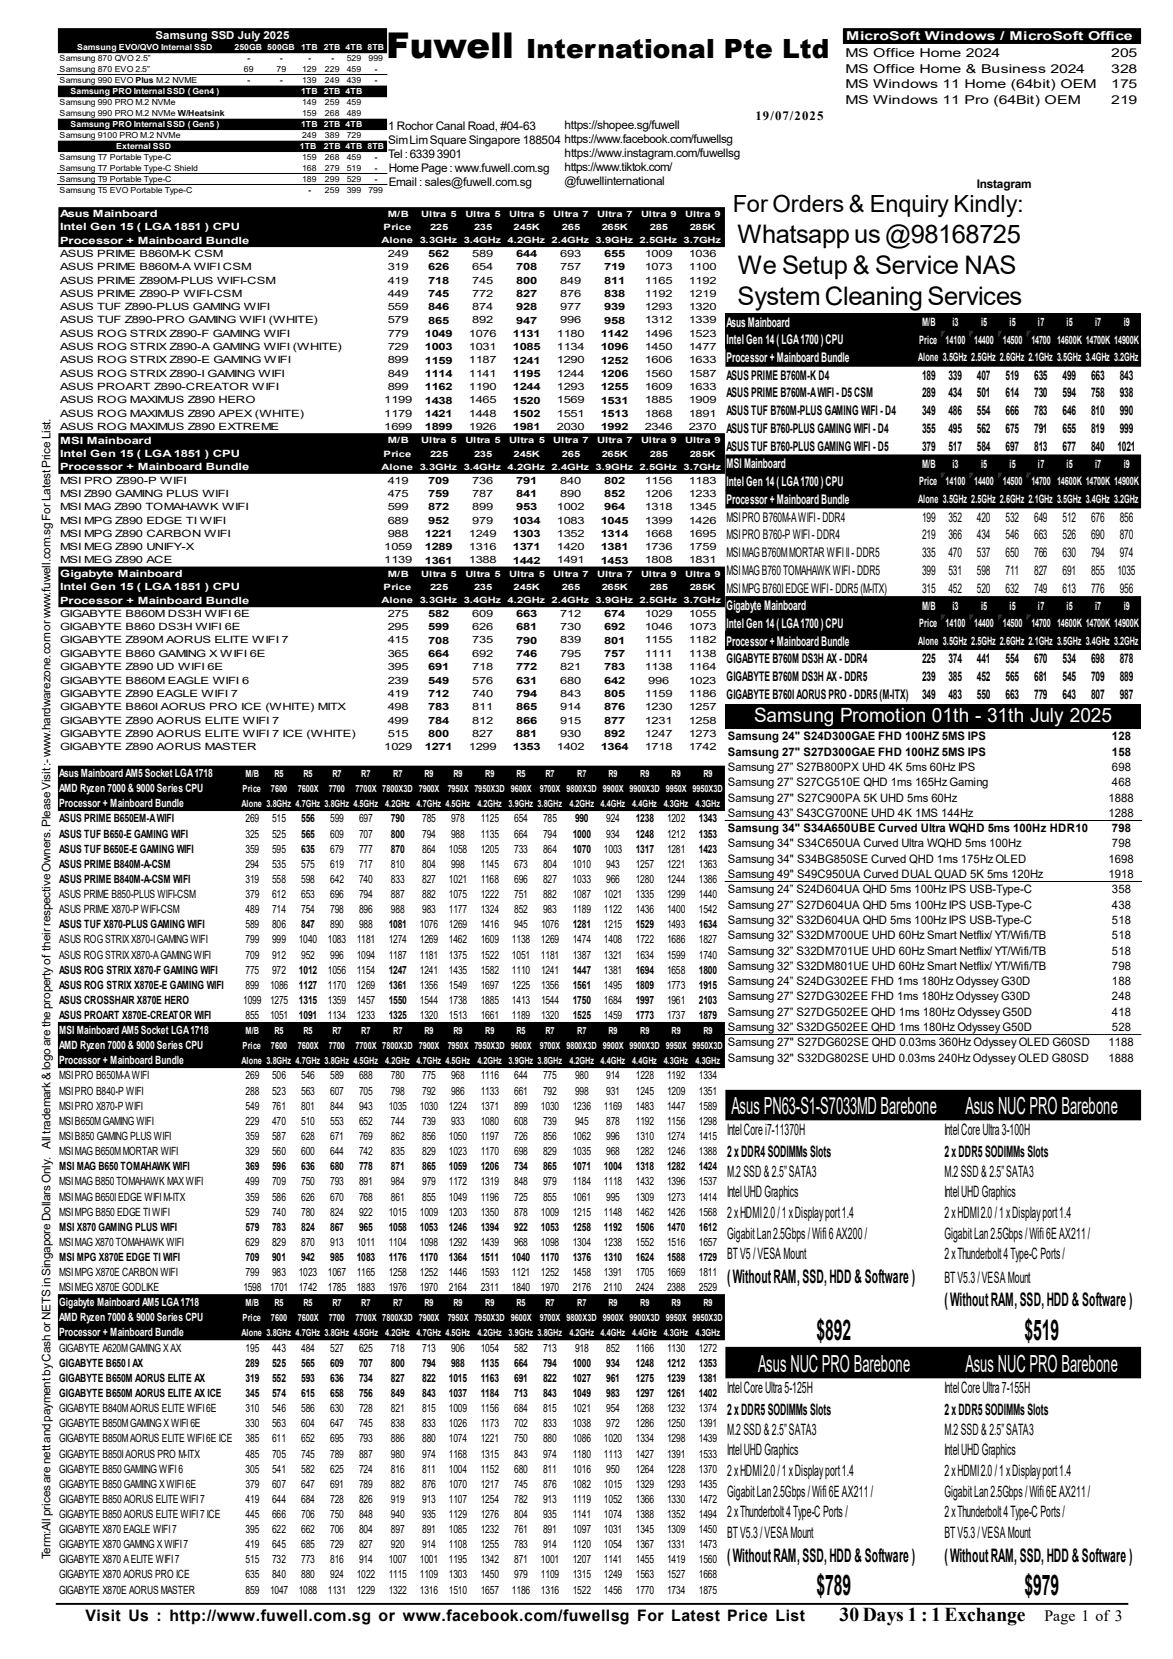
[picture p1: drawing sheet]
<svg xmlns="http://www.w3.org/2000/svg" width="210mm" height="297mm" viewBox="0 0 210 297" stroke-linecap="round" stroke-linejoin="round" font-family="sans-serif">
<defs><g id="words">
<text font-size="6.4" x="69.1" y="10.3">Fuwell</text>
<g font-size="5.1">
<text x="146.2" y="239.9">$892</text>
<text x="183.4" y="239.9">$519</text>
<text x="146.2" y="285.6">$789</text>
<text x="183.4" y="285.6">$979</text>
</g>
<text font-size="4.7" x="94.2" y="10.3">International Pte Ltd</text>
<g font-size="4.6">
<text x="132.1" y="43.5">Whatsapp us @98168725</text>
<text x="132.1" y="49">We Setup &amp; Service NAS</text>
<text x="132.1" y="54.5">System Cleaning Services</text>
</g>
<text font-size="4.2" x="131.2" y="38">For Orders &amp; Enquiry Kindly:</text>
<g font-size="4.2" fill="#fff">
<text x="131" y="199.5">Asus PN63-S1-S7033MD Barebone</text>
<text x="172.9" y="199.5">Asus NUC PRO Barebone</text>
<text x="135.7" y="245.7">Asus NUC PRO Barebone</text>
<text x="172.9" y="245.7">Asus NUC PRO Barebone</text>
</g>
<text font-size="3.5" fill="#fff" x="135" y="129.3">Samsung Promotion 01th - 31th July 2025</text>
<text font-size="3.5" x="150.3" y="290.3">30 Days 1 : 1 Exchange</text>
<g font-size="3.3">
<text x="130.2" y="229.7">( Without RAM, SSD, HDD &amp; Software )</text>
<text x="169.1" y="233.9">( Without RAM, SSD, HDD &amp; Software )</text>
<text x="130.2" y="279.6">( Without RAM, SSD, HDD &amp; Software )</text>
<text x="169.1" y="279.6">( Without RAM, SSD, HDD &amp; Software )</text>
</g>
<g font-size="2.8">
<text x="130.2" y="203.3">Intel Core i7-11370H</text>
<text x="169.1" y="203.3">Intel Core Ultra 3-100H</text>
<text x="130.2" y="207.1">2 x DDR4 SODIMMs Slots</text>
<text x="169.1" y="207.1">2 x DDR5 SODIMMs Slots</text>
<text x="130.2" y="210.7">M.2 SSD &amp; 2.5” SATA3</text>
<text x="130.2" y="214.3">Intel UHD Graphics</text>
<text x="169.1" y="210.7">M.2 SSD &amp; 2.5” SATA3</text>
<text x="169.1" y="214.3">Intel UHD Graphics</text>
<text x="130.2" y="218">2 x HDMI 2.0 / 1 x Display port 1.4</text>
<text x="130.2" y="221.7">Gigabit Lan 2.5Gbps / Wifi 6 AX200 /</text>
<text x="169.1" y="218">2 x HDMI 2.0 / 1 x Display port 1.4</text>
<text x="169.1" y="221.7">Gigabit Lan 2.5Gbps / Wifi 6E AX211 /</text>
<text x="130.2" y="225.4">BT V5 / VESA Mount</text>
<text x="169.1" y="225.4">2 x Thunderbolt 4 Type-C Ports /</text>
<text x="169.1" y="229.6">BT V5.3 / VESA Mount</text>
<text x="130.2" y="249.5">Intel Core Ultra 5-125H</text>
<text x="169.1" y="249.5">Intel Core Ultra 7-155H</text>
<text x="130.2" y="253.2">2 x DDR5 SODIMMs Slots</text>
<text x="130.2" y="256.8">M.2 SSD &amp; 2.5” SATA3</text>
<text x="169.1" y="253.2">2 x DDR5 SODIMMs Slots</text>
<text x="169.1" y="256.8">M.2 SSD &amp; 2.5” SATA3</text>
<text x="130.2" y="260.6">Intel UHD Graphics</text>
<text x="169.1" y="260.6">Intel UHD Graphics</text>
<text x="130.2" y="264.2">2 x HDMI 2.0 / 1 x Display port 1.4</text>
<text x="130.2" y="267.9">Gigabit Lan 2.5Gbps / Wifi 6E AX211 /</text>
<text x="169.1" y="264.2">2 x HDMI 2.0 / 1 x Display port 1.4</text>
<text x="169.1" y="267.9">Gigabit Lan 2.5Gbps / Wifi 6E AX211 /</text>
<text x="130.2" y="271.6">2 x Thunderbolt 4 Type-C Ports /</text>
<text x="130.2" y="275.3">BT V5.3 / VESA Mount</text>
<text x="169.1" y="271.6">2 x Thunderbolt 4 Type-C Ports /</text>
<text x="169.1" y="275.3">BT V5.3 / VESA Mount</text>
<text x="15.3" y="290.2">Visit Us : http://www.fuwell.com.sg or www.facebook.com/fuwellsg For Latest Price List</text>
<text x="187" y="290.2">Page 1 of 3</text>
</g>
<g font-size="2.4" fill="#fff">
<text x="130.1" y="58.5">Asus Mainboard</text>
<text x="130.1" y="61.6">Intel Gen 14 ( LGA 1700 ) CPU</text>
<text x="130.1" y="64.8">Processor + Mainboard Bundle</text>
<text x="130.1" y="83.9">MSI Mainboard</text>
<text x="130.1" y="87">Intel Gen 14 ( LGA 1700 ) CPU</text>
<text x="130.1" y="90.2">Processor + Mainboard Bundle</text>
<text x="130.1" y="109.3">Gigabyte Mainboard</text>
<text x="130.1" y="112.4">Intel Gen 14 ( LGA 1700 ) CPU</text>
<text x="130.1" y="115.6">Processor + Mainboard Bundle</text>
</g>
<g font-size="2.4">
<text x="130.1" y="68">ASUS PRIME B760M-K D4</text>
<text x="130.1" y="71.2">ASUS PRIME B760M-A WIFI - D5 CSM</text>
<text x="165.1" y="68">189</text>
<text x="165.1" y="71.2">289</text>
<text x="169.8" y="68">339</text>
<text x="169.8" y="71.2">434</text>
<text x="174.9" y="68">407</text>
<text x="174.9" y="71.2">501</text>
<text x="180" y="68">519</text>
<text x="180" y="71.2">614</text>
<text x="185.2" y="68">635</text>
<text x="185.2" y="71.2">730</text>
<text x="190.2" y="68">499</text>
<text x="190.2" y="71.2">594</text>
<text x="195.4" y="68">663</text>
<text x="195.4" y="71.2">758</text>
<text x="200.5" y="68">843</text>
<text x="200.5" y="71.2">938</text>
<text x="130.1" y="74.3">ASUS TUF B760M-PLUS GAMING WIFI - D4</text>
<text x="130.1" y="77.5">ASUS TUF B760-PLUS GAMING WIFI - D4</text>
<text x="165.1" y="74.3">349</text>
<text x="165.1" y="77.5">355</text>
<text x="169.8" y="74.3">486</text>
<text x="169.8" y="77.5">495</text>
<text x="174.9" y="74.3">554</text>
<text x="174.9" y="77.5">562</text>
<text x="180" y="74.3">666</text>
<text x="180" y="77.5">675</text>
<text x="185.2" y="74.3">783</text>
<text x="185.2" y="77.5">791</text>
<text x="190.2" y="74.3">646</text>
<text x="190.2" y="77.5">655</text>
<text x="195.4" y="74.3">810</text>
<text x="195.4" y="77.5">819</text>
<text x="200.5" y="74.3">990</text>
<text x="200.5" y="77.5">999</text>
<text x="130.1" y="80.7">ASUS TUF B760-PLUS GAMING WIFI - D5</text>
<text x="165.1" y="80.7">379</text>
<text x="169.8" y="80.7">517</text>
<text x="174.9" y="80.7">584</text>
<text x="180" y="80.7">697</text>
<text x="185.2" y="80.7">813</text>
<text x="190.2" y="80.7">677</text>
<text x="195.4" y="80.7">840</text>
<text x="200.1" y="80.7">1021</text>
<text x="130.1" y="93.4">MSI PRO B760M-A WIFI - DDR4</text>
<text x="165.1" y="93.4">199</text>
<text x="169.8" y="93.4">352</text>
<text x="174.9" y="93.4">420</text>
<text x="180" y="93.4">532</text>
<text x="185.2" y="93.4">649</text>
<text x="190.2" y="93.4">512</text>
<text x="195.4" y="93.4">676</text>
<text x="200.5" y="93.4">856</text>
<text x="130.1" y="96.6">MSI PRO B760-P WIFI - DDR4</text>
<text x="130.1" y="99.7">MSI MAG B760M MORTAR WIFI II - DDR5</text>
<text x="165.1" y="96.6">219</text>
<text x="165.1" y="99.7">335</text>
<text x="169.8" y="96.6">366</text>
<text x="169.8" y="99.7">470</text>
<text x="174.9" y="96.6">434</text>
<text x="174.9" y="99.7">537</text>
<text x="180" y="96.6">546</text>
<text x="180" y="99.7">650</text>
<text x="185.2" y="96.6">663</text>
<text x="185.2" y="99.7">766</text>
<text x="190.2" y="96.6">526</text>
<text x="190.2" y="99.7">630</text>
<text x="195.4" y="96.6">690</text>
<text x="195.4" y="99.7">794</text>
<text x="200.5" y="96.6">870</text>
<text x="200.5" y="99.7">974</text>
<text x="130.1" y="102.9">MSI MAG B760 TOMAHAWK WIFI - DDR5</text>
<text x="130.1" y="106.1">MSI MPG B760I EDGE WIFI - DDR5 (M-ITX)</text>
<text x="165.1" y="102.9">399</text>
<text x="165.1" y="106.1">315</text>
<text x="169.8" y="102.9">531</text>
<text x="169.8" y="106.1">452</text>
<text x="174.9" y="102.9">598</text>
<text x="174.9" y="106.1">520</text>
<text x="180" y="102.9">711</text>
<text x="180" y="106.1">632</text>
<text x="185.2" y="102.9">827</text>
<text x="185.2" y="106.1">749</text>
<text x="190.2" y="102.9">691</text>
<text x="190.2" y="106.1">613</text>
<text x="195.4" y="102.9">855</text>
<text x="195.4" y="106.1">776</text>
<text x="200.1" y="102.9">1035</text>
<text x="200.5" y="106.1">956</text>
<text x="130.1" y="118.8">GIGABYTE B760M DS3H AX - DDR4</text>
<text x="165.1" y="118.8">225</text>
<text x="169.8" y="118.8">374</text>
<text x="174.9" y="118.8">441</text>
<text x="180" y="118.8">554</text>
<text x="185.2" y="118.8">670</text>
<text x="190.2" y="118.8">534</text>
<text x="195.4" y="118.8">698</text>
<text x="200.5" y="118.8">878</text>
<text x="130.1" y="122">GIGABYTE B760M DS3H AX - DDR5</text>
<text x="130.1" y="125.1">GIGABYTE B760I AORUS PRO - DDR5 (M-ITX)</text>
<text x="165.1" y="122">239</text>
<text x="165.1" y="125.1">349</text>
<text x="169.8" y="122">385</text>
<text x="169.8" y="125.1">483</text>
<text x="174.9" y="122">452</text>
<text x="174.9" y="125.1">550</text>
<text x="180" y="122">565</text>
<text x="180" y="125.1">663</text>
<text x="185.2" y="122">681</text>
<text x="185.2" y="125.1">779</text>
<text x="190.2" y="122">545</text>
<text x="190.2" y="125.1">643</text>
<text x="195.4" y="122">709</text>
<text x="195.4" y="125.1">807</text>
<text x="200.5" y="122">889</text>
<text x="200.5" y="125.1">987</text>
</g>
<text font-size="2.3" x="135.3" y="21.5">19/07/2025</text>
<g font-size="2.2">
<text x="151.4" y="10.2">MS Office Home 2024</text>
<text x="199" y="10.2">205</text>
<text x="151.4" y="13">MS Office Home &amp; Business 2024</text>
<text x="151.4" y="15.8">MS Windows 11 Home (64bit) OEM</text>
<text x="199" y="13">328</text>
<text x="199" y="15.8">175</text>
<text x="151.4" y="18.6">MS Windows 11 Pro (64Bit) OEM</text>
<text x="199" y="18.6">219</text>
</g>
<text font-size="2.2" fill="#fff" x="151.5" y="7.2">MicroSoft Windows / MicroSoft Office</text>
<g font-size="2.1">
<text x="69.5" y="23.2">1 Rochor Canal Road, #04-63</text>
<text x="101.1" y="23">https://shopee.sg/fuwell</text>
<text x="69.5" y="25.8">Sim Lim Square Singapore 188504 https://www.facebook.com/fuwellsg</text>
<text x="69.5" y="28.3">Tel : 6339 3901</text>
<text x="101.1" y="28.1">https://www.instagram.com/fuwellsg</text>
<text x="69.6" y="30.8">Home Page : www.fuwell.com.sg</text>
<text x="69.6" y="33.3">Email : sales@fuwell.com.sg</text>
<text x="101.1" y="30.6">https://www.tiktok.com/</text>
<text x="101.1" y="33.2">@fuwellinternational</text>
<text x="174.9" y="33.6">Instagram</text>
<text x="130.3" y="132.5">Samsung 24&quot; S24D300GAE FHD 100HZ 5MS IPS</text>
<text x="130.3" y="135.3">Samsung 27&quot; S27D300GAE FHD 100HZ 5MS IPS</text>
<text x="199.1" y="132.5">128</text>
<text x="199.1" y="135.3">158</text>
<text x="130.3" y="138">Samsung 27” S27B800PX UHD 4K 5ms 60Hz IPS</text>
<text x="130.3" y="140.8">Samsung 27” S27CG510E QHD 1ms 165Hz Gaming</text>
<text x="130.3" y="143.5">Samsung 27&quot; S27C900PA 5K UHD 5ms 60Hz</text>
<text x="198.5" y="143.5">1888</text>
<text x="199.1" y="138">698</text>
<text x="199.1" y="140.8">468</text>
<text x="130.3" y="146.3">Samsung 43” S43CG700NE UHD 4K 1MS 144Hz</text>
<text x="130.3" y="149">Samsung 34&quot; S34A650UBE Curved Ultra WQHD 5ms 100Hz HDR10</text>
<text x="198.5" y="146.3">1288</text>
<text x="199.1" y="149">798</text>
<text x="130.3" y="151.7">Samsung 34&quot; S34C650UA Curved Ultra WQHD 5ms 100Hz</text>
<text x="130.3" y="154.5">Samsung 34&quot; S34BG850SE Curved QHD 1ms 175Hz OLED</text>
<text x="198.5" y="154.5">1698</text>
<text x="199.1" y="151.7">798</text>
<text x="130.3" y="157.2">Samsung 49&quot; S49C950UA Curved DUAL QUAD 5K 5ms 120Hz</text>
<text x="130.3" y="159.9">Samsung 24” S24D604UA QHD 5ms 100Hz IPS USB-Type-C</text>
<text x="198.5" y="157.2">1918</text>
<text x="199.1" y="159.9">358</text>
<text x="130.3" y="162.7">Samsung 27” S27D604UA QHD 5ms 100Hz IPS USB-Type-C</text>
<text x="130.3" y="165.4">Samsung 32” S32D604UA QHD 5ms 100Hz IPS USB-Type-C</text>
<text x="199.1" y="162.7">438</text>
<text x="199.1" y="165.4">518</text>
<text x="130.3" y="168.1">Samsung 32” S32DM700UE UHD 60Hz Smart Netflix/ YT/Wifi/TB</text>
<text x="130.3" y="170.9">Samsung 32” S32DM701UE UHD 60Hz Smart Netflix/ YT/Wifi/TB</text>
<text x="130.3" y="173.6">Samsung 32” S32DM801UE UHD 60Hz Smart Netflix/ YT/Wifi/TB</text>
<text x="199.1" y="168.1">518</text>
<text x="199.1" y="170.9">518</text>
<text x="199.1" y="173.6">798</text>
<text x="130.3" y="176.4">Samsung 24” S24DG302EE FHD 1ms 180Hz Odyssey G30D</text>
<text x="130.3" y="179.1">Samsung 27” S27DG302EE FHD 1ms 180Hz Odyssey G30D</text>
<text x="199.1" y="176.4">188</text>
<text x="199.1" y="179.1">248</text>
<text x="130.3" y="181.9">Samsung 27” S27DG502EE QHD 1ms 180Hz Odyssey G50D</text>
<text x="130.3" y="184.6">Samsung 32” S32DG502EE QHD 1ms 180Hz Odyssey G50D</text>
<text x="199.1" y="181.9">418</text>
<text x="199.1" y="184.6">528</text>
<text x="130.3" y="187.3">Samsung 27&quot; S27DG602SE QHD 0.03ms 360Hz Odyssey OLED G60SD</text>
<text x="130.3" y="190.1">Samsung 32&quot; S32DG802SE UHD 0.03ms 240Hz Odyssey OLED G80SD</text>
<text x="198.5" y="187.3">1188</text>
<text x="198.5" y="190.1">1888</text>
<text x="9" y="205.7" transform="rotate(-90 9 205.7)">All trademark &amp; logo are the property of their respective Owners. Please Visit :- www.hardwarezone.com or www.fuwell.com.sg For Latest Price List.</text>
<text x="9" y="279.1" transform="rotate(-90 9 279.1)">Term:All prices are nett and payment by Cash or NETS in Singapore Dollars Only.</text>
</g>
<g font-size="2.1" fill="#fff">
<text x="165.1" y="58.3">M/B</text>
<text x="170.5" y="58.3">i3</text>
<text x="175.6" y="58.3">i5</text>
<text x="180.7" y="58.3">i5</text>
<text x="185.8" y="58.3">i7</text>
<text x="191" y="58.3">i5</text>
<text x="196.1" y="58.3">i7</text>
<text x="201.2" y="58.3">i9</text>
<text x="164.4" y="64.7">Alone 3.5GHz 2.5GHz 2.6GHz 2.1GHz 3.5GHz 3.4GHz 3.2GHz</text>
<text x="164.6" y="61.5">Price</text>
<text x="169.3" y="61.5">14100</text>
<text x="174.4" y="61.5">14400</text>
<text x="179.5" y="61.5">14500</text>
<text x="184.7" y="61.5">14700 14600K 14700K 14900K</text>
<text x="165.1" y="83.7">M/B</text>
<text x="170.5" y="83.7">i3</text>
<text x="175.6" y="83.7">i5</text>
<text x="180.7" y="83.7">i5</text>
<text x="185.8" y="83.7">i7</text>
<text x="191" y="83.7">i5</text>
<text x="196.1" y="83.7">i7</text>
<text x="201.2" y="83.7">i9</text>
<text x="164.6" y="86.9">Price</text>
<text x="169.3" y="86.9">14100</text>
<text x="174.4" y="86.9">14400</text>
<text x="179.5" y="86.9">14500</text>
<text x="184.7" y="86.9">14700 14600K 14700K 14900K</text>
<text x="164.4" y="90.1">Alone 3.5GHz 2.5GHz 2.6GHz 2.1GHz 3.5GHz 3.4GHz 3.2GHz</text>
<text x="164.6" y="112.3">Price</text>
<text x="165.1" y="109.1">M/B</text>
<text x="169.3" y="112.3">14100</text>
<text x="170.5" y="109.1">i3</text>
<text x="174.4" y="112.3">14400</text>
<text x="175.6" y="109.1">i5</text>
<text x="179.5" y="112.3">14500</text>
<text x="180.7" y="109.1">i5</text>
<text x="184.7" y="112.3">14700 14600K 14700K 14900K</text>
<text x="185.8" y="109.1">i7</text>
<text x="191" y="109.1">i5</text>
<text x="196.1" y="109.1">i7</text>
<text x="201.2" y="109.1">i9</text>
<text x="164.4" y="115.5">Alone 3.5GHz 2.5GHz 2.6GHz 2.1GHz 3.5GHz 3.4GHz 3.2GHz</text>
</g>
<g font-size="2" fill="#fff">
<text x="27.9" y="7.1">Samsung SSD July 2025</text>
<text x="10.6" y="139.1">Asus Mainboard AM5 Socket LGA 1718</text>
<text x="10.6" y="141.8">AMD Ryzen 7000 &amp; 9000 Series CPU</text>
<text x="10.6" y="144.5">Processor + Mainboard Bundle</text>
<text x="10.6" y="185.1">MSI Mainboard AM5 Socket LGA 1718</text>
<text x="10.6" y="187.8">AMD Ryzen 7000 &amp; 9000 Series CPU</text>
<text x="10.6" y="190.5">Processor + Mainboard Bundle</text>
<text x="10.6" y="233.9">Gigabyte Mainboard AM5 LGA 1718</text>
<text x="10.6" y="236.6">AMD Ryzen 7000 &amp; 9000 Series CPU</text>
<text x="10.6" y="239.3">Processor + Mainboard Bundle</text>
</g>
<g font-size="2">
<text x="10.6" y="147.2">ASUS PRIME B650EM-A WIFI</text>
<text x="10.6" y="149.9">ASUS TUF B650-E GAMING WIFI</text>
<text x="43.9" y="147.2">269</text>
<text x="43.9" y="149.9">325</text>
<text x="48.7" y="147.2">515</text>
<text x="48.7" y="149.9">525</text>
<text x="53.9" y="147.2">556</text>
<text x="53.9" y="149.9">565</text>
<text x="59.1" y="147.2">599</text>
<text x="59.1" y="149.9">609</text>
<text x="64.3" y="147.2">697</text>
<text x="64.3" y="149.9">707</text>
<text x="70" y="147.2">790</text>
<text x="70" y="149.9">800</text>
<text x="75.6" y="147.2">785</text>
<text x="75.6" y="149.9">794</text>
<text x="80.8" y="147.2">978</text>
<text x="80.8" y="149.9">988</text>
<text x="86.1" y="147.2">1125</text>
<text x="86.1" y="149.9">1135</text>
<text x="92.1" y="147.2">654</text>
<text x="92.1" y="149.9">664</text>
<text x="97.2" y="147.2">785</text>
<text x="97.2" y="149.9">794</text>
<text x="102.5" y="149.9">1000</text>
<text x="103" y="147.2">990</text>
<text x="108.5" y="147.2">924</text>
<text x="108.5" y="149.9">934</text>
<text x="113.8" y="147.2">1238</text>
<text x="113.8" y="149.9">1248</text>
<text x="119.4" y="147.2">1202</text>
<text x="119.4" y="149.9">1212</text>
<text x="125.1" y="147.2">1343</text>
<text x="125.1" y="149.9">1353</text>
<text x="10.6" y="152.7">ASUS TUF B650E-E GAMING WIFI</text>
<text x="10.6" y="155.4">ASUS PRIME B840M-A-CSM</text>
<text x="43.9" y="152.7">359</text>
<text x="43.9" y="155.4">294</text>
<text x="48.7" y="152.7">595</text>
<text x="48.7" y="155.4">535</text>
<text x="53.9" y="152.7">635</text>
<text x="53.9" y="155.4">575</text>
<text x="59.1" y="155.4">619</text>
<text x="59.1" y="152.7">679</text>
<text x="64.3" y="152.7">777</text>
<text x="64.3" y="155.4">717</text>
<text x="70" y="152.7">870</text>
<text x="70" y="155.4">810</text>
<text x="75.6" y="152.7">864</text>
<text x="75.6" y="155.4">804</text>
<text x="80.4" y="152.7">1058</text>
<text x="80.8" y="155.4">998</text>
<text x="86.1" y="152.7">1205</text>
<text x="86.1" y="155.4">1145</text>
<text x="92.1" y="152.7">733</text>
<text x="92.1" y="155.4">673</text>
<text x="97.2" y="152.7">864</text>
<text x="97.2" y="155.4">804</text>
<text x="102.5" y="155.4">1010</text>
<text x="102.5" y="152.7">1070</text>
<text x="108.1" y="152.7">1003</text>
<text x="108.5" y="155.4">943</text>
<text x="113.8" y="155.4">1257</text>
<text x="113.8" y="152.7">1317</text>
<text x="119.4" y="152.7">1281</text>
<text x="119.4" y="155.4">1221</text>
<text x="125.1" y="155.4">1363</text>
<text x="125.1" y="152.7">1423</text>
<text x="10.6" y="158.1">ASUS PRIME B840M-A-CSM WIFI</text>
<text x="10.6" y="160.8">ASUS PRIME B850-PLUS WIFI-CSM</text>
<text x="43.9" y="158.1">319</text>
<text x="43.9" y="160.8">379</text>
<text x="48.7" y="160.8">612</text>
<text x="48.7" y="158.1">558</text>
<text x="53.9" y="160.8">653</text>
<text x="53.9" y="158.1">598</text>
<text x="59.1" y="158.1">642</text>
<text x="59.1" y="160.8">696</text>
<text x="64.3" y="160.8">794</text>
<text x="64.3" y="158.1">740</text>
<text x="70" y="160.8">887</text>
<text x="70" y="158.1">833</text>
<text x="75.6" y="160.8">882</text>
<text x="75.6" y="158.1">827</text>
<text x="80.3" y="158.1">1021</text>
<text x="80.4" y="160.8">1075</text>
<text x="86.1" y="158.1">1168</text>
<text x="86.1" y="160.8">1222</text>
<text x="92.1" y="158.1">696</text>
<text x="92.1" y="160.8">751</text>
<text x="97.2" y="160.8">882</text>
<text x="97.2" y="158.1">827</text>
<text x="102.5" y="158.1">1033</text>
<text x="102.5" y="160.8">1087</text>
<text x="108.1" y="160.8">1021</text>
<text x="108.5" y="158.1">966</text>
<text x="113.8" y="158.1">1280</text>
<text x="113.8" y="160.8">1335</text>
<text x="119.4" y="160.8">1299</text>
<text x="119.4" y="158.1">1244</text>
<text x="125.1" y="158.1">1386</text>
<text x="125.1" y="160.8">1440</text>
<text x="10.6" y="163.5">ASUS PRIME X870-P WIFI-CSM</text>
<text x="10.6" y="166.2">ASUS TUF X870-PLUS GAMING WIFI</text>
<text x="43.9" y="166.2">589</text>
<text x="43.9" y="163.5">489</text>
<text x="48.7" y="163.5">714</text>
<text x="48.7" y="166.2">806</text>
<text x="53.9" y="163.5">754</text>
<text x="53.9" y="166.2">847</text>
<text x="59.1" y="166.2">890</text>
<text x="59.1" y="163.5">798</text>
<text x="64.3" y="166.2">988</text>
<text x="64.3" y="163.5">896</text>
<text x="69.6" y="166.2">1081</text>
<text x="70" y="163.5">988</text>
<text x="75.2" y="166.2">1076</text>
<text x="75.6" y="163.5">983</text>
<text x="80.4" y="163.5">1177</text>
<text x="80.4" y="166.2">1269</text>
<text x="86.1" y="166.2">1416</text>
<text x="86.1" y="163.5">1324</text>
<text x="92.1" y="166.2">945</text>
<text x="92.1" y="163.5">852</text>
<text x="96.9" y="166.2">1076</text>
<text x="97.2" y="163.5">983</text>
<text x="102.5" y="166.2">1281</text>
<text x="102.5" y="163.5">1189</text>
<text x="108.1" y="163.5">1122</text>
<text x="108.1" y="166.2">1215</text>
<text x="113.8" y="166.2">1529</text>
<text x="113.8" y="163.5">1436</text>
<text x="119.4" y="163.5">1400</text>
<text x="119.4" y="166.2">1493</text>
<text x="125.1" y="166.2">1634</text>
<text x="125.1" y="163.5">1542</text>
<text x="10.6" y="168.9">ASUS ROG STRIX X870-I GAMING WIFI</text>
<text x="10.6" y="171.6">ASUS ROG STRIX X870-A GAMING WIFI</text>
<text x="43.9" y="171.6">709</text>
<text x="43.9" y="168.9">799</text>
<text x="48.7" y="171.6">912</text>
<text x="48.7" y="168.9">999</text>
<text x="53.5" y="168.9">1040</text>
<text x="53.9" y="171.6">952</text>
<text x="58.7" y="168.9">1083</text>
<text x="59.1" y="171.6">996</text>
<text x="63.9" y="168.9">1181</text>
<text x="63.9" y="171.6">1094</text>
<text x="69.6" y="168.9">1274</text>
<text x="69.6" y="171.6">1187</text>
<text x="75.2" y="168.9">1269</text>
<text x="75.2" y="171.6">1181</text>
<text x="80.4" y="168.9">1462</text>
<text x="80.4" y="171.6">1375</text>
<text x="86.1" y="168.9">1609</text>
<text x="86.1" y="171.6">1522</text>
<text x="91.7" y="168.9">1138</text>
<text x="91.7" y="171.6">1051</text>
<text x="96.9" y="168.9">1269</text>
<text x="96.9" y="171.6">1181</text>
<text x="102.5" y="168.9">1474</text>
<text x="102.5" y="171.6">1387</text>
<text x="108.1" y="168.9">1408</text>
<text x="108.1" y="171.6">1321</text>
<text x="113.8" y="168.9">1722</text>
<text x="113.8" y="171.6">1634</text>
<text x="119.4" y="168.9">1686</text>
<text x="119.4" y="171.6">1599</text>
<text x="125.1" y="168.9">1827</text>
<text x="125.1" y="171.6">1740</text>
<text x="10.6" y="174.3">ASUS ROG STRIX X870-F GAMING WIFI</text>
<text x="10.6" y="177">ASUS ROG STRIX X870E-E GAMING WIFI</text>
<text x="10.6" y="179.7">ASUS CROSSHAIR X870E HERO</text>
<text x="43.6" y="179.7">1099</text>
<text x="43.9" y="174.3">775</text>
<text x="43.9" y="177">899</text>
<text x="48.4" y="177">1086</text>
<text x="48.4" y="179.7">1275</text>
<text x="48.7" y="174.3">972</text>
<text x="53.5" y="174.3">1012</text>
<text x="53.5" y="177">1127</text>
<text x="53.5" y="179.7">1315</text>
<text x="58.7" y="174.3">1056</text>
<text x="58.7" y="177">1170</text>
<text x="58.7" y="179.7">1359</text>
<text x="63.9" y="174.3">1154</text>
<text x="63.9" y="177">1269</text>
<text x="63.9" y="179.7">1457</text>
<text x="69.6" y="174.3">1247</text>
<text x="69.6" y="177">1361</text>
<text x="69.6" y="179.7">1550</text>
<text x="75.2" y="174.3">1241</text>
<text x="75.2" y="177">1356</text>
<text x="75.2" y="179.7">1544</text>
<text x="80.4" y="174.3">1435</text>
<text x="80.4" y="177">1549</text>
<text x="80.4" y="179.7">1738</text>
<text x="86.1" y="174.3">1582</text>
<text x="86.1" y="177">1697</text>
<text x="86.1" y="179.7">1885</text>
<text x="91.6" y="174.3">1110</text>
<text x="91.6" y="177">1225</text>
<text x="91.6" y="179.7">1413</text>
<text x="96.9" y="174.3">1241</text>
<text x="96.9" y="177">1356</text>
<text x="96.9" y="179.7">1544</text>
<text x="102.5" y="174.3">1447</text>
<text x="102.5" y="177">1561</text>
<text x="102.5" y="179.7">1750</text>
<text x="108.1" y="174.3">1381</text>
<text x="108.1" y="177">1495</text>
<text x="108.1" y="179.7">1684</text>
<text x="113.8" y="174.3">1694</text>
<text x="113.8" y="177">1809</text>
<text x="113.8" y="179.7">1997</text>
<text x="119.4" y="174.3">1658</text>
<text x="119.4" y="177">1773</text>
<text x="119.4" y="179.7">1961</text>
<text x="125.1" y="174.3">1800</text>
<text x="125.1" y="177">1915</text>
<text x="125.1" y="179.7">2103</text>
<text x="10.6" y="182.5">ASUS PROART X870E-CREATOR WIFI</text>
<text x="43.9" y="182.5">855</text>
<text x="48.4" y="182.5">1051</text>
<text x="53.5" y="182.5">1091</text>
<text x="58.7" y="182.5">1134</text>
<text x="63.9" y="182.5">1233</text>
<text x="69.6" y="182.5">1325</text>
<text x="75.2" y="182.5">1320</text>
<text x="80.4" y="182.5">1513</text>
<text x="86.1" y="182.5">1661</text>
<text x="91.6" y="182.5">1189</text>
<text x="96.9" y="182.5">1320</text>
<text x="102.5" y="182.5">1525</text>
<text x="108.1" y="182.5">1459</text>
<text x="113.8" y="182.5">1773</text>
<text x="119.4" y="182.5">1737</text>
<text x="125.1" y="182.5">1879</text>
<text x="10.6" y="193.3">MSI PRO B650M-A WIFI</text>
<text x="10.6" y="196">MSI PRO B840-P WIFI</text>
<text x="43.9" y="196">288</text>
<text x="43.9" y="193.3">269</text>
<text x="48.7" y="193.3">506</text>
<text x="48.7" y="196">523</text>
<text x="53.9" y="193.3">546</text>
<text x="53.9" y="196">563</text>
<text x="59.1" y="193.3">589</text>
<text x="59.1" y="196">607</text>
<text x="64.3" y="193.3">688</text>
<text x="64.3" y="196">705</text>
<text x="70" y="193.3">780</text>
<text x="70" y="196">798</text>
<text x="75.6" y="193.3">775</text>
<text x="75.6" y="196">792</text>
<text x="80.8" y="193.3">968</text>
<text x="80.8" y="196">986</text>
<text x="86.1" y="193.3">1116</text>
<text x="86.1" y="196">1133</text>
<text x="92.1" y="193.3">644</text>
<text x="92.1" y="196">661</text>
<text x="97.2" y="193.3">775</text>
<text x="97.2" y="196">792</text>
<text x="103" y="193.3">980</text>
<text x="103" y="196">998</text>
<text x="108.5" y="193.3">914</text>
<text x="108.5" y="196">931</text>
<text x="113.8" y="193.3">1228</text>
<text x="113.8" y="196">1245</text>
<text x="119.4" y="193.3">1192</text>
<text x="119.4" y="196">1209</text>
<text x="125.1" y="193.3">1334</text>
<text x="125.1" y="196">1351</text>
<text x="10.6" y="198.7">MSI PRO X870-P WIFI</text>
<text x="10.6" y="201.4">MSI B650M GAMING WIFI</text>
<text x="43.9" y="198.7">549</text>
<text x="43.9" y="201.4">229</text>
<text x="48.7" y="198.7">761</text>
<text x="48.7" y="201.4">470</text>
<text x="53.9" y="198.7">801</text>
<text x="53.9" y="201.4">510</text>
<text x="59.1" y="198.7">844</text>
<text x="59.1" y="201.4">553</text>
<text x="64.3" y="198.7">943</text>
<text x="64.3" y="201.4">652</text>
<text x="69.6" y="198.7">1035</text>
<text x="70" y="201.4">744</text>
<text x="75.2" y="198.7">1030</text>
<text x="75.6" y="201.4">739</text>
<text x="80.4" y="198.7">1224</text>
<text x="80.8" y="201.4">933</text>
<text x="86.1" y="201.4">1080</text>
<text x="86.1" y="198.7">1371</text>
<text x="92.1" y="201.4">608</text>
<text x="92.1" y="198.7">899</text>
<text x="96.9" y="198.7">1030</text>
<text x="97.2" y="201.4">739</text>
<text x="102.5" y="198.7">1236</text>
<text x="103" y="201.4">945</text>
<text x="108.1" y="198.7">1169</text>
<text x="108.5" y="201.4">878</text>
<text x="113.8" y="201.4">1192</text>
<text x="113.8" y="198.7">1483</text>
<text x="119.4" y="201.4">1156</text>
<text x="119.4" y="198.7">1447</text>
<text x="125.1" y="201.4">1298</text>
<text x="125.1" y="198.7">1589</text>
<text x="10.6" y="204.1">MSI B850 GAMING PLUS WIFI</text>
<text x="10.6" y="206.8">MSI MAG B650M MORTAR WIFI</text>
<text x="10.6" y="209.5">MSI MAG B650 TOMAHAWK WIFI</text>
<text x="43.9" y="204.1">359</text>
<text x="43.9" y="206.8">329</text>
<text x="43.9" y="209.5">369</text>
<text x="48.7" y="204.1">587</text>
<text x="48.7" y="206.8">560</text>
<text x="48.7" y="209.5">596</text>
<text x="53.9" y="204.1">628</text>
<text x="53.9" y="206.8">600</text>
<text x="53.9" y="209.5">636</text>
<text x="59.1" y="204.1">671</text>
<text x="59.1" y="206.8">644</text>
<text x="59.1" y="209.5">680</text>
<text x="64.3" y="204.1">769</text>
<text x="64.3" y="206.8">742</text>
<text x="64.3" y="209.5">778</text>
<text x="70" y="204.1">862</text>
<text x="70" y="206.8">835</text>
<text x="70" y="209.5">871</text>
<text x="75.6" y="204.1">856</text>
<text x="75.6" y="206.8">829</text>
<text x="75.6" y="209.5">865</text>
<text x="80.4" y="204.1">1050</text>
<text x="80.4" y="206.8">1023</text>
<text x="80.4" y="209.5">1059</text>
<text x="86.1" y="204.1">1197</text>
<text x="86.1" y="206.8">1170</text>
<text x="86.1" y="209.5">1206</text>
<text x="92.1" y="204.1">726</text>
<text x="92.1" y="206.8">698</text>
<text x="92.1" y="209.5">734</text>
<text x="97.2" y="204.1">856</text>
<text x="97.2" y="206.8">829</text>
<text x="97.2" y="209.5">865</text>
<text x="102.5" y="204.1">1062</text>
<text x="102.5" y="206.8">1035</text>
<text x="102.5" y="209.5">1071</text>
<text x="108.1" y="209.5">1004</text>
<text x="108.5" y="204.1">996</text>
<text x="108.5" y="206.8">968</text>
<text x="113.8" y="204.1">1310</text>
<text x="113.8" y="206.8">1282</text>
<text x="113.8" y="209.5">1318</text>
<text x="119.4" y="204.1">1274</text>
<text x="119.4" y="206.8">1246</text>
<text x="119.4" y="209.5">1282</text>
<text x="125.1" y="204.1">1415</text>
<text x="125.1" y="206.8">1388</text>
<text x="125.1" y="209.5">1424</text>
<text x="10.6" y="212.2">MSI MAG B850 TOMAHAWK MAX WIFI</text>
<text x="10.6" y="214.9">MSI MAG B650I EDGE WIFI M-ITX</text>
<text x="43.9" y="212.2">499</text>
<text x="43.9" y="214.9">359</text>
<text x="48.7" y="212.2">709</text>
<text x="48.7" y="214.9">586</text>
<text x="53.9" y="212.2">750</text>
<text x="53.9" y="214.9">626</text>
<text x="59.1" y="212.2">793</text>
<text x="59.1" y="214.9">670</text>
<text x="64.3" y="212.2">891</text>
<text x="64.3" y="214.9">768</text>
<text x="70" y="212.2">984</text>
<text x="70" y="214.9">861</text>
<text x="75.6" y="212.2">979</text>
<text x="75.6" y="214.9">855</text>
<text x="80.4" y="212.2">1172</text>
<text x="80.4" y="214.9">1049</text>
<text x="86.1" y="212.2">1319</text>
<text x="86.1" y="214.9">1196</text>
<text x="92.1" y="212.2">848</text>
<text x="92.1" y="214.9">725</text>
<text x="97.2" y="212.2">979</text>
<text x="97.2" y="214.9">855</text>
<text x="102.5" y="212.2">1184</text>
<text x="102.5" y="214.9">1061</text>
<text x="108.1" y="212.2">1118</text>
<text x="108.5" y="214.9">995</text>
<text x="113.8" y="212.2">1432</text>
<text x="113.8" y="214.9">1309</text>
<text x="119.4" y="212.2">1396</text>
<text x="119.4" y="214.9">1273</text>
<text x="125.1" y="212.2">1537</text>
<text x="125.1" y="214.9">1414</text>
<text x="10.6" y="217.6">MSI MPG B850 EDGE TI WIFI</text>
<text x="10.6" y="220.3">MSI X870 GAMING PLUS WIFI</text>
<text x="43.9" y="217.6">529</text>
<text x="43.9" y="220.3">579</text>
<text x="48.7" y="217.6">740</text>
<text x="48.7" y="220.3">783</text>
<text x="53.9" y="217.6">780</text>
<text x="53.9" y="220.3">824</text>
<text x="59.1" y="217.6">824</text>
<text x="59.1" y="220.3">867</text>
<text x="64.3" y="217.6">922</text>
<text x="64.3" y="220.3">965</text>
<text x="69.6" y="217.6">1015</text>
<text x="69.6" y="220.3">1058</text>
<text x="75.2" y="217.6">1009</text>
<text x="75.2" y="220.3">1053</text>
<text x="80.4" y="217.6">1203</text>
<text x="80.4" y="220.3">1246</text>
<text x="86.1" y="217.6">1350</text>
<text x="86.1" y="220.3">1394</text>
<text x="92.1" y="217.6">878</text>
<text x="92.1" y="220.3">922</text>
<text x="96.9" y="217.6">1009</text>
<text x="96.9" y="220.3">1053</text>
<text x="102.5" y="217.6">1215</text>
<text x="102.5" y="220.3">1258</text>
<text x="108.1" y="217.6">1148</text>
<text x="108.1" y="220.3">1192</text>
<text x="113.8" y="217.6">1462</text>
<text x="113.8" y="220.3">1506</text>
<text x="119.4" y="217.6">1426</text>
<text x="119.4" y="220.3">1470</text>
<text x="125.1" y="217.6">1568</text>
<text x="125.1" y="220.3">1612</text>
<text x="10.6" y="223.1">MSI MAG X870 TOMAHAWK WIFI</text>
<text x="10.6" y="225.8">MSI MPG X870E EDGE TI WIFI</text>
<text x="43.9" y="225.8">709</text>
<text x="43.9" y="223.1">629</text>
<text x="48.7" y="225.8">901</text>
<text x="48.7" y="223.1">829</text>
<text x="53.9" y="225.8">942</text>
<text x="53.9" y="223.1">870</text>
<text x="59.1" y="225.8">985</text>
<text x="59.1" y="223.1">913</text>
<text x="63.9" y="225.8">1083</text>
<text x="63.9" y="223.1">1011</text>
<text x="69.6" y="225.8">1176</text>
<text x="69.6" y="223.1">1104</text>
<text x="75.2" y="225.8">1170</text>
<text x="75.2" y="223.1">1098</text>
<text x="80.4" y="223.1">1292</text>
<text x="80.4" y="225.8">1364</text>
<text x="86.1" y="225.8">1511</text>
<text x="86.1" y="223.1">1439</text>
<text x="91.7" y="225.8">1040</text>
<text x="92.1" y="223.1">968</text>
<text x="96.9" y="225.8">1170</text>
<text x="96.9" y="223.1">1098</text>
<text x="102.5" y="225.8">1376</text>
<text x="102.5" y="223.1">1304</text>
<text x="108.1" y="225.8">1310</text>
<text x="108.1" y="223.1">1238</text>
<text x="113.8" y="225.8">1624</text>
<text x="113.8" y="223.1">1552</text>
<text x="119.4" y="225.8">1588</text>
<text x="119.4" y="223.1">1516</text>
<text x="125.1" y="225.8">1729</text>
<text x="125.1" y="223.1">1657</text>
<text x="10.6" y="228.5">MSI MPG X870E CARBON WIFI</text>
<text x="10.6" y="231.1">MSI MEG X870E GODLIKE</text>
<text x="43.6" y="231.1">1598</text>
<text x="43.9" y="228.5">799</text>
<text x="48.3" y="231.1">1701</text>
<text x="48.7" y="228.5">983</text>
<text x="53.5" y="228.5">1023</text>
<text x="53.5" y="231.1">1742</text>
<text x="58.7" y="228.5">1067</text>
<text x="58.7" y="231.1">1785</text>
<text x="63.9" y="228.5">1165</text>
<text x="63.9" y="231.1">1883</text>
<text x="69.6" y="228.5">1258</text>
<text x="69.6" y="231.1">1976</text>
<text x="75.2" y="228.5">1252</text>
<text x="75.2" y="231.1">1970</text>
<text x="80.4" y="228.5">1446</text>
<text x="80.4" y="231.1">2164</text>
<text x="86.1" y="228.5">1593</text>
<text x="86.1" y="231.1">2311</text>
<text x="91.7" y="228.5">1121</text>
<text x="91.7" y="231.1">1840</text>
<text x="96.9" y="228.5">1252</text>
<text x="96.9" y="231.1">1970</text>
<text x="102.5" y="228.5">1458</text>
<text x="102.5" y="231.1">2176</text>
<text x="108.1" y="228.5">1391</text>
<text x="108.1" y="231.1">2110</text>
<text x="113.8" y="228.5">1705</text>
<text x="113.8" y="231.1">2424</text>
<text x="119.4" y="228.5">1669</text>
<text x="119.4" y="231.1">2388</text>
<text x="125.1" y="228.5">1811</text>
<text x="125.1" y="231.1">2529</text>
<text x="10.6" y="242">GIGABYTE A620M GAMING X AX</text>
<text x="10.6" y="244.7">GIGABYTE B650 I AX</text>
<text x="43.9" y="244.7">289</text>
<text x="43.9" y="242">195</text>
<text x="48.7" y="244.7">525</text>
<text x="48.7" y="242">443</text>
<text x="53.9" y="244.7">565</text>
<text x="53.9" y="242">484</text>
<text x="59.1" y="244.7">609</text>
<text x="59.1" y="242">527</text>
<text x="64.3" y="244.7">707</text>
<text x="64.3" y="242">625</text>
<text x="70" y="244.7">800</text>
<text x="70" y="242">718</text>
<text x="75.6" y="244.7">794</text>
<text x="75.6" y="242">713</text>
<text x="80.8" y="244.7">988</text>
<text x="80.8" y="242">906</text>
<text x="86.1" y="244.7">1135</text>
<text x="86.1" y="242">1054</text>
<text x="92.1" y="244.7">664</text>
<text x="92.1" y="242">582</text>
<text x="97.2" y="242">713</text>
<text x="97.2" y="244.7">794</text>
<text x="102.5" y="244.7">1000</text>
<text x="103" y="242">918</text>
<text x="108.5" y="244.7">934</text>
<text x="108.5" y="242">852</text>
<text x="113.8" y="244.7">1248</text>
<text x="113.8" y="242">1166</text>
<text x="119.4" y="244.7">1212</text>
<text x="119.4" y="242">1130</text>
<text x="125.1" y="244.7">1353</text>
<text x="125.1" y="242">1272</text>
<text x="10.6" y="247.4">GIGABYTE B650M AORUS ELITE AX</text>
<text x="10.6" y="250.1">GIGABYTE B650M AORUS ELITE AX ICE</text>
<text x="43.9" y="247.4">319</text>
<text x="43.9" y="250.1">345</text>
<text x="48.7" y="247.4">552</text>
<text x="48.7" y="250.1">574</text>
<text x="53.9" y="247.4">593</text>
<text x="53.9" y="250.1">615</text>
<text x="59.1" y="247.4">636</text>
<text x="59.1" y="250.1">658</text>
<text x="64.3" y="247.4">734</text>
<text x="64.3" y="250.1">756</text>
<text x="70" y="247.4">827</text>
<text x="70" y="250.1">849</text>
<text x="75.6" y="247.4">822</text>
<text x="75.6" y="250.1">843</text>
<text x="80.4" y="247.4">1015</text>
<text x="80.4" y="250.1">1037</text>
<text x="86.1" y="247.4">1163</text>
<text x="86.1" y="250.1">1184</text>
<text x="92.1" y="247.4">691</text>
<text x="92.1" y="250.1">713</text>
<text x="97.2" y="247.4">822</text>
<text x="97.2" y="250.1">843</text>
<text x="102.5" y="247.4">1027</text>
<text x="102.5" y="250.1">1049</text>
<text x="108.5" y="247.4">961</text>
<text x="108.5" y="250.1">983</text>
<text x="113.8" y="247.4">1275</text>
<text x="113.8" y="250.1">1297</text>
<text x="119.4" y="247.4">1239</text>
<text x="119.4" y="250.1">1261</text>
<text x="125.1" y="247.4">1381</text>
<text x="125.1" y="250.1">1402</text>
<text x="10.6" y="252.8">GIGABYTE B840M AORUS ELITE WIFI 6E</text>
<text x="10.6" y="255.5">GIGABYTE B850M GAMING X WIFI 6E</text>
<text x="43.9" y="252.8">310</text>
<text x="43.9" y="255.5">330</text>
<text x="48.7" y="252.8">546</text>
<text x="48.7" y="255.5">563</text>
<text x="53.9" y="252.8">586</text>
<text x="53.9" y="255.5">604</text>
<text x="59.1" y="252.8">630</text>
<text x="59.1" y="255.5">647</text>
<text x="64.3" y="252.8">728</text>
<text x="64.3" y="255.5">745</text>
<text x="70" y="252.8">821</text>
<text x="70" y="255.5">838</text>
<text x="75.6" y="252.8">815</text>
<text x="75.6" y="255.5">833</text>
<text x="80.4" y="252.8">1009</text>
<text x="80.4" y="255.5">1026</text>
<text x="86.1" y="252.8">1156</text>
<text x="86.1" y="255.5">1173</text>
<text x="92.1" y="252.8">684</text>
<text x="92.1" y="255.5">702</text>
<text x="97.2" y="252.8">815</text>
<text x="97.2" y="255.5">833</text>
<text x="102.5" y="252.8">1021</text>
<text x="102.5" y="255.5">1038</text>
<text x="108.5" y="252.8">954</text>
<text x="108.5" y="255.5">972</text>
<text x="113.8" y="252.8">1268</text>
<text x="113.8" y="255.5">1286</text>
<text x="119.4" y="252.8">1232</text>
<text x="119.4" y="255.5">1250</text>
<text x="125.1" y="252.8">1374</text>
<text x="125.1" y="255.5">1391</text>
<text x="10.6" y="258.2">GIGABYTE B850M AORUS ELITE WIFI 6E ICE</text>
<text x="10.6" y="260.9">GIGABYTE B850I AORUS PRO M-ITX</text>
<text x="10.6" y="263.7">GIGABYTE B850 GAMIING WIFI 6</text>
<text x="43.9" y="260.9">485</text>
<text x="43.9" y="263.7">305</text>
<text x="43.9" y="258.2">385</text>
<text x="48.7" y="260.9">705</text>
<text x="48.7" y="263.7">541</text>
<text x="48.7" y="258.2">611</text>
<text x="53.9" y="260.9">745</text>
<text x="53.9" y="263.7">582</text>
<text x="53.9" y="258.2">652</text>
<text x="59.1" y="260.9">789</text>
<text x="59.1" y="263.7">625</text>
<text x="59.1" y="258.2">695</text>
<text x="64.3" y="260.9">887</text>
<text x="64.3" y="263.7">724</text>
<text x="64.3" y="258.2">793</text>
<text x="70" y="258.2">886</text>
<text x="70" y="260.9">980</text>
<text x="70" y="263.7">816</text>
<text x="75.6" y="258.2">880</text>
<text x="75.6" y="260.9">974</text>
<text x="75.6" y="263.7">811</text>
<text x="80.4" y="258.2">1074</text>
<text x="80.4" y="260.9">1168</text>
<text x="80.4" y="263.7">1004</text>
<text x="86.1" y="260.9">1315</text>
<text x="86.1" y="263.7">1152</text>
<text x="86.1" y="258.2">1221</text>
<text x="92.1" y="258.2">750</text>
<text x="92.1" y="260.9">843</text>
<text x="92.1" y="263.7">680</text>
<text x="97.2" y="258.2">880</text>
<text x="97.2" y="260.9">974</text>
<text x="97.2" y="263.7">811</text>
<text x="102.5" y="258.2">1086</text>
<text x="102.5" y="260.9">1180</text>
<text x="102.5" y="263.7">1016</text>
<text x="108.1" y="258.2">1020</text>
<text x="108.1" y="260.9">1113</text>
<text x="108.5" y="263.7">950</text>
<text x="113.8" y="258.2">1334</text>
<text x="113.8" y="260.9">1427</text>
<text x="113.8" y="263.7">1264</text>
<text x="119.4" y="258.2">1298</text>
<text x="119.4" y="260.9">1391</text>
<text x="119.4" y="263.7">1228</text>
<text x="125.1" y="258.2">1439</text>
<text x="125.1" y="260.9">1533</text>
<text x="125.1" y="263.7">1370</text>
<text x="10.6" y="266.4">GIGABYTE B850 GAMIING X WIFI 6E</text>
<text x="10.6" y="269.1">GIGABYTE B850 AORUS ELITE WIFI 7</text>
<text x="43.9" y="266.4">379</text>
<text x="43.9" y="269.1">419</text>
<text x="48.7" y="266.4">607</text>
<text x="48.7" y="269.1">644</text>
<text x="53.9" y="266.4">647</text>
<text x="53.9" y="269.1">684</text>
<text x="59.1" y="266.4">691</text>
<text x="59.1" y="269.1">728</text>
<text x="64.3" y="266.4">789</text>
<text x="64.3" y="269.1">826</text>
<text x="70" y="266.4">882</text>
<text x="70" y="269.1">919</text>
<text x="75.6" y="266.4">876</text>
<text x="75.6" y="269.1">913</text>
<text x="80.4" y="266.4">1070</text>
<text x="80.4" y="269.1">1107</text>
<text x="86.1" y="266.4">1217</text>
<text x="86.1" y="269.1">1254</text>
<text x="92.1" y="266.4">745</text>
<text x="92.1" y="269.1">782</text>
<text x="97.2" y="266.4">876</text>
<text x="97.2" y="269.1">913</text>
<text x="102.5" y="266.4">1082</text>
<text x="102.5" y="269.1">1119</text>
<text x="108.1" y="266.4">1015</text>
<text x="108.1" y="269.1">1052</text>
<text x="113.8" y="266.4">1329</text>
<text x="113.8" y="269.1">1366</text>
<text x="119.4" y="266.4">1293</text>
<text x="119.4" y="269.1">1330</text>
<text x="125.1" y="266.4">1435</text>
<text x="125.1" y="269.1">1472</text>
<text x="10.6" y="271.8">GIGABYTE B850 AORUS ELITE WIFI 7 ICE</text>
<text x="10.6" y="274.5">GIGABYTE X870 EAGLE WIFI 7</text>
<text x="43.9" y="271.8">445</text>
<text x="43.9" y="274.5">395</text>
<text x="48.7" y="271.8">666</text>
<text x="48.7" y="274.5">622</text>
<text x="53.9" y="271.8">706</text>
<text x="53.9" y="274.5">662</text>
<text x="59.1" y="271.8">750</text>
<text x="59.1" y="274.5">706</text>
<text x="64.3" y="271.8">848</text>
<text x="64.3" y="274.5">804</text>
<text x="70" y="271.8">940</text>
<text x="70" y="274.5">897</text>
<text x="75.6" y="271.8">935</text>
<text x="75.6" y="274.5">891</text>
<text x="80.4" y="271.8">1129</text>
<text x="80.4" y="274.5">1085</text>
<text x="86.1" y="271.8">1276</text>
<text x="86.1" y="274.5">1232</text>
<text x="92.1" y="271.8">804</text>
<text x="92.1" y="274.5">761</text>
<text x="97.2" y="271.8">935</text>
<text x="97.2" y="274.5">891</text>
<text x="102.5" y="271.8">1141</text>
<text x="102.5" y="274.5">1097</text>
<text x="108.1" y="271.8">1074</text>
<text x="108.1" y="274.5">1031</text>
<text x="113.8" y="271.8">1388</text>
<text x="113.8" y="274.5">1345</text>
<text x="119.4" y="271.8">1352</text>
<text x="119.4" y="274.5">1309</text>
<text x="125.1" y="271.8">1494</text>
<text x="125.1" y="274.5">1450</text>
<text x="10.6" y="277.2">GIGABYTE X870 GAMING X WIFI 7</text>
<text x="10.6" y="279.9">GIGABYTE X870 A ELITE WIFI 7</text>
<text x="43.9" y="277.2">419</text>
<text x="43.9" y="279.9">515</text>
<text x="48.7" y="277.2">645</text>
<text x="48.7" y="279.9">732</text>
<text x="53.9" y="277.2">685</text>
<text x="53.9" y="279.9">773</text>
<text x="59.1" y="277.2">729</text>
<text x="59.1" y="279.9">816</text>
<text x="64.3" y="277.2">827</text>
<text x="64.3" y="279.9">914</text>
<text x="69.6" y="279.9">1007</text>
<text x="70" y="277.2">920</text>
<text x="75.2" y="279.9">1001</text>
<text x="75.6" y="277.2">914</text>
<text x="80.4" y="277.2">1108</text>
<text x="80.4" y="279.9">1195</text>
<text x="86.1" y="277.2">1255</text>
<text x="86.1" y="279.9">1342</text>
<text x="92.1" y="277.2">783</text>
<text x="92.1" y="279.9">871</text>
<text x="96.9" y="279.9">1001</text>
<text x="97.2" y="277.2">914</text>
<text x="102.5" y="277.2">1120</text>
<text x="102.5" y="279.9">1207</text>
<text x="108.1" y="277.2">1054</text>
<text x="108.1" y="279.9">1141</text>
<text x="113.8" y="277.2">1367</text>
<text x="113.8" y="279.9">1455</text>
<text x="119.4" y="277.2">1331</text>
<text x="119.4" y="279.9">1419</text>
<text x="125.1" y="277.2">1473</text>
<text x="125.1" y="279.9">1560</text>
<text x="10.6" y="282.6">GIGABYTE X870 AORUS PRO ICE</text>
<text x="10.6" y="285.3">GIGABYTE X870E AORUS MASTER</text>
<text x="43.9" y="285.3">859</text>
<text x="43.9" y="282.6">635</text>
<text x="48.3" y="285.3">1047</text>
<text x="48.7" y="282.6">840</text>
<text x="53.5" y="285.3">1088</text>
<text x="53.9" y="282.6">880</text>
<text x="58.7" y="285.3">1131</text>
<text x="59.1" y="282.6">924</text>
<text x="63.9" y="285.3">1229</text>
<text x="63.9" y="282.6">1022</text>
<text x="69.6" y="285.3">1322</text>
<text x="69.6" y="282.6">1115</text>
<text x="75.2" y="285.3">1316</text>
<text x="75.2" y="282.6">1109</text>
<text x="80.4" y="285.3">1510</text>
<text x="80.4" y="282.6">1303</text>
<text x="86.1" y="285.3">1657</text>
<text x="86.1" y="282.6">1450</text>
<text x="91.7" y="285.3">1186</text>
<text x="92.1" y="282.6">979</text>
<text x="96.9" y="285.3">1316</text>
<text x="96.9" y="282.6">1109</text>
<text x="102.5" y="285.3">1522</text>
<text x="102.5" y="282.6">1315</text>
<text x="108.1" y="285.3">1456</text>
<text x="108.1" y="282.6">1249</text>
<text x="113.8" y="285.3">1770</text>
<text x="113.8" y="282.6">1563</text>
<text x="119.4" y="285.3">1734</text>
<text x="119.4" y="282.6">1527</text>
<text x="125.1" y="285.3">1875</text>
<text x="125.1" y="282.6">1668</text>
</g>
<g font-size="1.8" fill="#fff">
<text x="10.8" y="38.9">Asus Mainboard</text>
<text x="10.8" y="41.2">Intel Gen 15 ( LGA 1851 ) CPU</text>
<text x="10.8" y="43.6">Processor + Mainboard Bundle</text>
<text x="10.8" y="79.4">MSI Mainboard</text>
<text x="10.8" y="81.8">Intel Gen 15 ( LGA 1851 ) CPU</text>
<text x="10.8" y="84.2">Processor + Mainboard Bundle</text>
<text x="10.8" y="103.3">Gigabyte Mainboard</text>
<text x="10.8" y="105.7">Intel Gen 15 ( LGA 1851 ) CPU</text>
<text x="10.8" y="108.1">Processor + Mainboard Bundle</text>
<text x="43.4" y="141.7">Price</text>
<text x="43.9" y="139">M/B</text>
<text x="48.5" y="141.7">7600</text>
<text x="49.2" y="139">R5</text>
<text x="53.3" y="141.7">7600X</text>
<text x="54.3" y="139">R5</text>
<text x="58.9" y="141.7">7700</text>
<text x="59.5" y="139">R7</text>
<text x="63.7" y="141.7">7700X 7800X3D 7900X</text>
<text x="64.7" y="139">R7</text>
<text x="70.4" y="139">R7</text>
<text x="76" y="139">R9</text>
<text x="80.2" y="141.7">7950X 7950X3D 9600X</text>
<text x="81.2" y="139">R9</text>
<text x="86.9" y="139">R9</text>
<text x="92.5" y="139">R5</text>
<text x="96.7" y="141.7">9700X 9800X3D 9900X 9900X3D 9950X 9950X3D</text>
<text x="97.7" y="139">R7</text>
<text x="103.3" y="139">R7</text>
<text x="109" y="139">R9</text>
<text x="114.6" y="139">R9</text>
<text x="120.2" y="139">R9</text>
<text x="125.9" y="139">R9</text>
<text x="43.2" y="144.4">Alone 3.8GHz 4.7GHz 3.8GHz 4.5GHz</text>
<text x="69" y="144.4">4.2GHz 4.7GHz 4.5GHz</text>
<text x="85.5" y="144.4">4.2GHz 3.9GHz 3.8GHz</text>
<text x="101.9" y="144.4">4.2GHz 4.4GHz</text>
<text x="113.2" y="144.4">4.4GHz 4.3GHz</text>
<text x="124.5" y="144.4">4.3GHz</text>
<text x="43.9" y="185">M/B</text>
<text x="49.2" y="185">R5</text>
<text x="54.3" y="185">R5</text>
<text x="59.5" y="185">R7</text>
<text x="64.7" y="185">R7</text>
<text x="70.4" y="185">R7</text>
<text x="76" y="185">R9</text>
<text x="81.2" y="185">R9</text>
<text x="86.9" y="185">R9</text>
<text x="92.5" y="185">R5</text>
<text x="97.7" y="185">R7</text>
<text x="103.3" y="185">R7</text>
<text x="109" y="185">R9</text>
<text x="114.6" y="185">R9</text>
<text x="120.2" y="185">R9</text>
<text x="125.9" y="185">R9</text>
<text x="43.2" y="190.5">Alone 3.8GHz 4.7GHz 3.8GHz 4.5GHz</text>
<text x="43.4" y="187.7">Price</text>
<text x="48.5" y="187.7">7600</text>
<text x="53.3" y="187.7">7600X</text>
<text x="58.9" y="187.7">7700</text>
<text x="63.7" y="187.7">7700X 7800X3D 7900X</text>
<text x="69" y="190.5">4.2GHz 4.7GHz 4.5GHz</text>
<text x="80.2" y="187.7">7950X 7950X3D 9600X</text>
<text x="85.5" y="190.5">4.2GHz 3.9GHz 3.8GHz</text>
<text x="96.7" y="187.7">9700X 9800X3D 9900X 9900X3D 9950X 9950X3D</text>
<text x="101.9" y="190.5">4.2GHz 4.4GHz</text>
<text x="113.2" y="190.5">4.4GHz 4.3GHz</text>
<text x="124.5" y="190.5">4.3GHz</text>
<text x="43.9" y="233.8">M/B</text>
<text x="49.2" y="233.8">R5</text>
<text x="54.3" y="233.8">R5</text>
<text x="59.5" y="233.8">R7</text>
<text x="64.7" y="233.8">R7</text>
<text x="70.4" y="233.8">R7</text>
<text x="76" y="233.8">R9</text>
<text x="81.2" y="233.8">R9</text>
<text x="86.9" y="233.8">R9</text>
<text x="92.5" y="233.8">R5</text>
<text x="97.7" y="233.8">R7</text>
<text x="103.3" y="233.8">R7</text>
<text x="109" y="233.8">R9</text>
<text x="114.6" y="233.8">R9</text>
<text x="120.2" y="233.8">R9</text>
<text x="125.9" y="233.8">R9</text>
<text x="43.2" y="239.2">Alone 3.8GHz 4.7GHz 3.8GHz 4.5GHz</text>
<text x="43.4" y="236.5">Price</text>
<text x="48.5" y="236.5">7600</text>
<text x="53.3" y="236.5">7600X</text>
<text x="58.9" y="236.5">7700</text>
<text x="63.7" y="236.5">7700X 7800X3D 7900X</text>
<text x="69" y="239.2">4.2GHz 4.7GHz 4.5GHz</text>
<text x="80.2" y="236.5">7950X 7950X3D 9600X</text>
<text x="85.5" y="239.2">4.2GHz 3.9GHz 3.8GHz</text>
<text x="96.7" y="236.5">9700X 9800X3D 9900X 9900X3D 9950X 9950X3D</text>
<text x="101.9" y="239.2">4.2GHz 4.4GHz</text>
<text x="113.2" y="239.2">4.4GHz 4.3GHz</text>
<text x="124.5" y="239.2">4.3GHz</text>
</g>
<g font-size="1.8">
<text x="10.8" y="46">ASUS PRIME B860M-K CSM</text>
<text x="69.4" y="46">249</text>
<text x="76.7" y="46">562</text>
<text x="84.5" y="46">589</text>
<text x="92.4" y="46">644</text>
<text x="100.3" y="46">693</text>
<text x="108.2" y="46">655</text>
<text x="115.4" y="46">1009</text>
<text x="123.3" y="46">1036</text>
<text x="10.8" y="48.3">ASUS PRIME B860M-A WIFI CSM</text>
<text x="10.8" y="50.8">ASUS PRIME Z890M-PLUS WIFI-CSM</text>
<text x="10.8" y="53.1">ASUS PRIME Z890-P WIFI-CSM</text>
<text x="69.4" y="53.1">449</text>
<text x="69.4" y="48.3">319</text>
<text x="69.4" y="50.8">419</text>
<text x="76.7" y="48.4">626</text>
<text x="76.7" y="50.8">718</text>
<text x="76.7" y="53.2">745</text>
<text x="84.5" y="48.3">654</text>
<text x="84.5" y="50.8">745</text>
<text x="84.5" y="53.1">772</text>
<text x="92.4" y="48.4">708</text>
<text x="92.4" y="50.8">800</text>
<text x="92.4" y="53.2">827</text>
<text x="100.3" y="48.3">757</text>
<text x="100.3" y="50.8">849</text>
<text x="100.3" y="53.1">876</text>
<text x="108.2" y="48.4">719</text>
<text x="108.2" y="50.8">811</text>
<text x="108.2" y="53.2">838</text>
<text x="115.4" y="48.3">1073</text>
<text x="115.4" y="50.8">1165</text>
<text x="115.4" y="53.1">1192</text>
<text x="123.3" y="48.3">1100</text>
<text x="123.3" y="50.8">1192</text>
<text x="123.3" y="53.1">1219</text>
<text x="10.8" y="55.5">ASUS TUF Z890-PLUS GAMING WIFI</text>
<text x="10.8" y="57.9">ASUS TUF Z890-PRO GAMING WIFI (WHITE)</text>
<text x="69.4" y="55.5">559</text>
<text x="69.4" y="57.9">579</text>
<text x="76.7" y="55.5">846</text>
<text x="76.7" y="58">865</text>
<text x="84.5" y="55.5">874</text>
<text x="84.5" y="57.9">892</text>
<text x="92.4" y="55.5">928</text>
<text x="92.4" y="58">947</text>
<text x="100.3" y="55.5">977</text>
<text x="100.3" y="57.9">996</text>
<text x="108.2" y="55.5">939</text>
<text x="108.2" y="58">958</text>
<text x="115.4" y="55.5">1293</text>
<text x="115.4" y="57.9">1312</text>
<text x="123.3" y="55.5">1320</text>
<text x="123.3" y="57.9">1339</text>
<text x="10.8" y="60.3">ASUS ROG STRIX Z890-F GAMING WIFI</text>
<text x="10.8" y="62.7">ASUS ROG STRIX Z890-A GAMING WIFI (WHITE)</text>
<text x="10.8" y="65.1">ASUS ROG STRIX Z890-E GAMING WIFI</text>
<text x="69.4" y="60.3">779</text>
<text x="69.4" y="65.1">899</text>
<text x="69.4" y="62.7">729</text>
<text x="76.1" y="60.3">1049</text>
<text x="76.1" y="62.7">1003</text>
<text x="76.1" y="65.1">1159</text>
<text x="83.9" y="60.3">1076</text>
<text x="83.9" y="62.7">1031</text>
<text x="83.9" y="65.1">1187</text>
<text x="91.8" y="60.3">1131</text>
<text x="91.8" y="62.7">1085</text>
<text x="91.8" y="65.1">1241</text>
<text x="99.7" y="60.3">1180</text>
<text x="99.7" y="62.7">1134</text>
<text x="99.7" y="65.1">1290</text>
<text x="107.6" y="60.3">1142</text>
<text x="107.6" y="62.7">1096</text>
<text x="107.6" y="65.1">1252</text>
<text x="115.4" y="60.3">1496</text>
<text x="115.4" y="62.7">1450</text>
<text x="115.4" y="65.1">1606</text>
<text x="123.3" y="60.3">1523</text>
<text x="123.3" y="62.7">1477</text>
<text x="123.3" y="65.1">1633</text>
<text x="10.8" y="67.4">ASUS ROG STRIX Z890-I GAMING WIFI</text>
<text x="10.8" y="69.9">ASUS PROART Z890-CREATOR WIFI</text>
<text x="69.4" y="67.4">849</text>
<text x="69.4" y="69.9">899</text>
<text x="76.1" y="67.5">1114</text>
<text x="76.1" y="69.9">1162</text>
<text x="83.9" y="67.4">1141</text>
<text x="83.9" y="69.9">1190</text>
<text x="91.8" y="67.5">1195</text>
<text x="91.8" y="69.9">1244</text>
<text x="99.7" y="67.4">1244</text>
<text x="99.7" y="69.9">1293</text>
<text x="107.6" y="67.5">1206</text>
<text x="107.6" y="69.9">1255</text>
<text x="115.4" y="67.4">1560</text>
<text x="115.4" y="69.9">1609</text>
<text x="123.3" y="67.4">1587</text>
<text x="123.3" y="69.9">1633</text>
<text x="10.8" y="72.2">ASUS ROG MAXIMUS Z890 HERO</text>
<text x="10.8" y="74.6">ASUS ROG MAXIMUS Z890 APEX (WHITE)</text>
<text x="10.8" y="77">ASUS ROG MAXIMUS Z890 EXTREME</text>
<text x="68.8" y="72.2">1199</text>
<text x="68.8" y="77">1699</text>
<text x="68.8" y="74.6">1179</text>
<text x="76.1" y="72.3">1438</text>
<text x="76.1" y="74.7">1421</text>
<text x="76.1" y="77">1899</text>
<text x="83.9" y="72.2">1465</text>
<text x="83.9" y="74.6">1448</text>
<text x="83.9" y="77">1926</text>
<text x="91.8" y="72.3">1520</text>
<text x="91.8" y="74.7">1502</text>
<text x="91.8" y="77">1981</text>
<text x="99.7" y="72.2">1569</text>
<text x="99.7" y="74.6">1551</text>
<text x="99.7" y="77">2030</text>
<text x="107.6" y="72.3">1531</text>
<text x="107.6" y="74.7">1513</text>
<text x="107.6" y="77">1992</text>
<text x="115.4" y="72.2">1885</text>
<text x="115.4" y="74.6">1868</text>
<text x="115.4" y="77">2346</text>
<text x="123.3" y="72.2">1909</text>
<text x="123.3" y="74.6">1891</text>
<text x="123.3" y="77">2370</text>
<text x="10.8" y="86.6">MSI PRO Z890-P WIFI</text>
<text x="10.8" y="88.9">MSI Z890 GAMING PLUS WIFI</text>
<text x="69.4" y="86.6">419</text>
<text x="69.4" y="88.9">475</text>
<text x="76.7" y="86.6">709</text>
<text x="76.7" y="89">759</text>
<text x="84.5" y="86.6">736</text>
<text x="84.5" y="88.9">787</text>
<text x="92.4" y="86.6">791</text>
<text x="92.4" y="89">841</text>
<text x="100.3" y="86.6">840</text>
<text x="100.3" y="88.9">890</text>
<text x="108.2" y="86.6">802</text>
<text x="108.2" y="89">852</text>
<text x="115.4" y="86.6">1156</text>
<text x="115.4" y="88.9">1206</text>
<text x="123.3" y="86.6">1183</text>
<text x="123.3" y="88.9">1233</text>
<text x="10.8" y="91.3">MSI MAG Z890 TOMAHAWK WIFI</text>
<text x="10.8" y="93.7">MSI MPG Z890 EDGE TI WIFI</text>
<text x="69.4" y="93.7">689</text>
<text x="69.4" y="91.3">599</text>
<text x="76.7" y="91.4">872</text>
<text x="76.7" y="93.8">952</text>
<text x="84.5" y="91.3">899</text>
<text x="84.5" y="93.7">979</text>
<text x="91.8" y="93.8">1034</text>
<text x="92.4" y="91.4">953</text>
<text x="99.7" y="91.3">1002</text>
<text x="99.7" y="93.7">1083</text>
<text x="107.6" y="93.8">1045</text>
<text x="108.2" y="91.4">964</text>
<text x="115.4" y="91.3">1318</text>
<text x="115.4" y="93.7">1399</text>
<text x="123.3" y="91.3">1345</text>
<text x="123.3" y="93.7">1426</text>
<text x="10.8" y="96.1">MSI MPG Z890 CARBON WIFI</text>
<text x="10.8" y="98.5">MSI MEG Z890 UNIFY-X</text>
<text x="10.8" y="100.9">MSI MEG Z890 ACE</text>
<text x="68.8" y="98.5">1059</text>
<text x="68.8" y="100.9">1139</text>
<text x="69.4" y="96.1">988</text>
<text x="76.1" y="96.1">1221</text>
<text x="76.1" y="98.6">1289</text>
<text x="76.1" y="100.9">1361</text>
<text x="83.9" y="96.1">1249</text>
<text x="83.9" y="98.5">1316</text>
<text x="83.9" y="100.9">1388</text>
<text x="91.8" y="96.1">1303</text>
<text x="91.8" y="98.6">1371</text>
<text x="91.8" y="100.9">1442</text>
<text x="99.7" y="96.1">1352</text>
<text x="99.7" y="98.5">1420</text>
<text x="99.7" y="100.9">1491</text>
<text x="107.6" y="96.1">1314</text>
<text x="107.6" y="98.6">1381</text>
<text x="107.6" y="100.9">1453</text>
<text x="115.4" y="96.1">1668</text>
<text x="115.4" y="98.5">1736</text>
<text x="115.4" y="100.9">1808</text>
<text x="123.3" y="96.1">1695</text>
<text x="123.3" y="98.5">1759</text>
<text x="123.3" y="100.9">1831</text>
<text x="10.8" y="110.4">GIGABYTE B860M DS3H WIFI 6E</text>
<text x="10.8" y="112.8">GIGABYTE B860 DS3H WIFI 6E</text>
<text x="69.4" y="112.8">295</text>
<text x="69.4" y="110.4">275</text>
<text x="76.7" y="110.5">582</text>
<text x="76.7" y="112.9">599</text>
<text x="84.5" y="110.4">609</text>
<text x="84.5" y="112.8">626</text>
<text x="92.4" y="110.5">663</text>
<text x="92.4" y="112.9">681</text>
<text x="100.3" y="110.4">712</text>
<text x="100.3" y="112.8">730</text>
<text x="108.2" y="110.5">674</text>
<text x="108.2" y="112.9">692</text>
<text x="115.4" y="110.4">1029</text>
<text x="115.4" y="112.8">1046</text>
<text x="123.3" y="110.4">1055</text>
<text x="123.3" y="112.8">1073</text>
<text x="10.8" y="115.2">GIGABYTE Z890M AORUS ELITE WIFI 7</text>
<text x="10.8" y="117.6">GIGABYTE B860 GAMING X WIFI 6E</text>
<text x="10.8" y="120">GIGABYTE Z890 UD WIFI 6E</text>
<text x="69.4" y="120">395</text>
<text x="69.4" y="115.2">415</text>
<text x="69.4" y="117.6">365</text>
<text x="76.7" y="115.2">708</text>
<text x="76.7" y="117.6">664</text>
<text x="84.5" y="115.2">735</text>
<text x="84.5" y="117.6">692</text>
<text x="84.5" y="120">718</text>
<text x="92.4" y="115.2">790</text>
<text x="92.4" y="117.6">746</text>
<text x="100.3" y="115.2">839</text>
<text x="100.3" y="117.6">795</text>
<text x="100.3" y="120">821</text>
<text x="108.2" y="115.2">801</text>
<text x="108.2" y="117.6">757</text>
<text x="115.4" y="115.2">1155</text>
<text x="115.4" y="117.6">1111</text>
<text x="115.4" y="120">1138</text>
<text x="123.3" y="115.2">1182</text>
<text x="123.3" y="117.6">1138</text>
<text x="123.3" y="120">1164</text>
<text x="10.8" y="122.4">GIGABYTE B860M EAGLE WIFI 6</text>
<text x="10.8" y="124.8">GIGABYTE Z890 EAGLE WIFI 7</text>
<text x="69.4" y="122.4">239</text>
<text x="69.4" y="124.8">419</text>
<text x="76.7" y="120">691</text>
<text x="76.7" y="122.4">549</text>
<text x="76.7" y="124.8">712</text>
<text x="84.5" y="122.4">576</text>
<text x="84.5" y="124.8">740</text>
<text x="92.4" y="120">772</text>
<text x="92.4" y="122.4">631</text>
<text x="92.4" y="124.8">794</text>
<text x="100.3" y="122.4">680</text>
<text x="100.3" y="124.8">843</text>
<text x="108.2" y="120">783</text>
<text x="108.2" y="122.4">642</text>
<text x="108.2" y="124.8">805</text>
<text x="115.4" y="124.8">1159</text>
<text x="116" y="122.4">996</text>
<text x="123.3" y="122.4">1023</text>
<text x="123.3" y="124.8">1186</text>
<text x="10.8" y="127.1">GIGABYTE B860I AORUS PRO ICE (WHITE) MITX</text>
<text x="10.8" y="129.5">GIGABYTE Z890 AORUS ELITE WIFI 7</text>
<text x="10.8" y="131.9">GIGABYTE Z890 AORUS ELITE WIFI 7 ICE (WHITE)</text>
<text x="69.4" y="129.5">499</text>
<text x="69.4" y="127.1">498</text>
<text x="69.4" y="131.9">515</text>
<text x="76.7" y="127.2">783</text>
<text x="76.7" y="129.6">784</text>
<text x="76.7" y="132">800</text>
<text x="84.5" y="127.1">811</text>
<text x="84.5" y="129.5">812</text>
<text x="84.5" y="131.9">827</text>
<text x="92.4" y="127.2">865</text>
<text x="92.4" y="129.6">866</text>
<text x="92.4" y="132">881</text>
<text x="100.3" y="127.1">914</text>
<text x="100.3" y="129.5">915</text>
<text x="100.3" y="131.9">930</text>
<text x="108.2" y="127.2">876</text>
<text x="108.2" y="129.6">877</text>
<text x="108.2" y="132">892</text>
<text x="115.4" y="127.1">1230</text>
<text x="115.4" y="129.5">1231</text>
<text x="115.4" y="131.9">1247</text>
<text x="123.3" y="127.1">1257</text>
<text x="123.3" y="129.5">1258</text>
<text x="123.3" y="131.9">1273</text>
<text x="10.8" y="134.3">GIGABYTE Z890 AORUS MASTER</text>
<text x="68.8" y="134.3">1029</text>
<text x="76.1" y="134.3">1271</text>
<text x="83.9" y="134.3">1299</text>
<text x="91.8" y="134.3">1353</text>
<text x="99.7" y="134.3">1402</text>
<text x="107.6" y="134.3">1364</text>
<text x="115.4" y="134.3">1718</text>
<text x="123.3" y="134.3">1742</text>
</g>
<g font-size="1.6" fill="#fff">
<text x="68.7" y="41.2">Price</text>
<text x="69.4" y="38.8">M/B</text>
<text x="75.4" y="38.8">Ultra 5</text>
<text x="77" y="41.2">225</text>
<text x="83.3" y="38.8">Ultra 5</text>
<text x="84.9" y="41.2">235</text>
<text x="91.2" y="38.8">Ultra 5</text>
<text x="91.9" y="41.2">245K</text>
<text x="99.1" y="38.8">Ultra 7</text>
<text x="100.6" y="41.2">265</text>
<text x="106.9" y="38.8">Ultra 7</text>
<text x="107.7" y="41.2">265K</text>
<text x="114.8" y="38.8">Ultra 9</text>
<text x="116.4" y="41.2">285</text>
<text x="122.7" y="38.8">Ultra 9</text>
<text x="123.5" y="41.2">285K</text>
<text x="68.3" y="43.6">Alone</text>
<text x="75.2" y="43.6">3.3GHz</text>
<text x="83" y="43.6">3.4GHz</text>
<text x="90.9" y="43.6">4.2GHz</text>
<text x="98.8" y="43.6">2.4GHz</text>
<text x="106.6" y="43.6">3.9GHz</text>
<text x="114.5" y="43.6">2.5GHz</text>
<text x="122.4" y="43.6">3.7GHz</text>
<text x="68.7" y="81.8">Price</text>
<text x="69.4" y="79.4">M/B</text>
<text x="75.4" y="79.4">Ultra 5</text>
<text x="77" y="81.8">225</text>
<text x="83.3" y="79.4">Ultra 5</text>
<text x="84.9" y="81.8">235</text>
<text x="91.2" y="79.4">Ultra 5</text>
<text x="91.9" y="81.8">245K</text>
<text x="99.1" y="79.4">Ultra 7</text>
<text x="100.6" y="81.8">265</text>
<text x="106.9" y="79.4">Ultra 7</text>
<text x="107.7" y="81.8">265K</text>
<text x="114.8" y="79.4">Ultra 9</text>
<text x="116.4" y="81.8">285</text>
<text x="122.7" y="79.4">Ultra 9</text>
<text x="123.5" y="81.8">285K</text>
<text x="68.3" y="84.2">Alone</text>
<text x="75.2" y="84.2">3.3GHz</text>
<text x="83" y="84.2">3.4GHz</text>
<text x="90.9" y="84.2">4.2GHz</text>
<text x="98.8" y="84.2">2.4GHz</text>
<text x="106.6" y="84.2">3.9GHz</text>
<text x="114.5" y="84.2">2.5GHz</text>
<text x="122.4" y="84.2">3.7GHz</text>
<text x="68.7" y="105.7">Price</text>
<text x="69.4" y="103.3">M/B</text>
<text x="75.4" y="103.3">Ultra 5</text>
<text x="77" y="105.7">225</text>
<text x="83.3" y="103.3">Ultra 5</text>
<text x="84.9" y="105.7">235</text>
<text x="91.2" y="103.3">Ultra 5</text>
<text x="91.9" y="105.7">245K</text>
<text x="99.1" y="103.3">Ultra 7</text>
<text x="100.6" y="105.7">265</text>
<text x="106.9" y="103.3">Ultra 7</text>
<text x="107.7" y="105.7">265K</text>
<text x="114.8" y="103.3">Ultra 9</text>
<text x="116.4" y="105.7">285</text>
<text x="122.7" y="103.3">Ultra 9</text>
<text x="123.5" y="105.7">285K</text>
<text x="68.3" y="108">Alone</text>
<text x="75.2" y="108">3.3GHz</text>
<text x="83" y="108">3.4GHz</text>
<text x="90.9" y="108">4.2GHz</text>
<text x="98.8" y="108">2.4GHz</text>
<text x="106.6" y="108">3.9GHz</text>
<text x="114.5" y="108">2.5GHz</text>
<text x="122.4" y="108">3.7GHz</text>
</g>
<g font-size="1.5">
<text x="10.7" y="11">Samsung 870 QVO 2.5”</text>
<text x="44.2" y="11">-</text>
<text x="50.1" y="11">-</text>
<text x="55.2" y="11">-</text>
<text x="59.3" y="11">-</text>
<text x="62.1" y="11">529</text>
<text x="66" y="11">999</text>
<text x="10.7" y="13">Samsung 870 EVO 2.5”</text>
<text x="10.7" y="14.9">Samsung 990 EVO Plus M.2 NVME</text>
<text x="43.6" y="13">69</text>
<text x="44.2" y="14.9">-</text>
<text x="49.5" y="13">79</text>
<text x="50.1" y="14.9">-</text>
<text x="54.1" y="14.9">139</text>
<text x="54.1" y="13">129</text>
<text x="58.2" y="14.9">249</text>
<text x="58.2" y="13">229</text>
<text x="62.1" y="14.9">439</text>
<text x="62.1" y="13">459</text>
<text x="67.1" y="13">-</text>
<text x="67.1" y="14.9">-</text>
<text x="10.7" y="18.8">Samsung 990 PRO M.2 NVMe</text>
<text x="10.7" y="20.8">Samsung 990 PRO M.2 NVMe W/Heatsink</text>
<text x="54.1" y="20.8">159</text>
<text x="54.1" y="18.8">149</text>
<text x="58.2" y="20.8">268</text>
<text x="58.2" y="18.8">259</text>
<text x="62.1" y="20.8">489</text>
<text x="62.1" y="18.8">459</text>
<text x="10.7" y="24.8">Samsung 9100 PRO M.2 NVMe</text>
<text x="10.7" y="28.7">Samsung T7 Portable Type-C</text>
<text x="54.1" y="24.8">249</text>
<text x="54.1" y="28.7">159</text>
<text x="58.2" y="24.8">389</text>
<text x="58.2" y="28.7">268</text>
<text x="62.1" y="24.8">729</text>
<text x="62.1" y="28.7">459</text>
<text x="67.1" y="28.7">-</text>
<text x="10.7" y="30.6">Samsung T7 Portable Type-C Shield</text>
<text x="10.7" y="32.6">Samsung T9 Portable Type-C</text>
<text x="10.7" y="34.6">Samsung T5 EVO Portable Type-C</text>
<text x="54.1" y="30.6">168</text>
<text x="54.1" y="32.6">189</text>
<text x="55.2" y="34.6">-</text>
<text x="58.2" y="30.6">279</text>
<text x="58.2" y="32.6">299</text>
<text x="58.2" y="34.6">259</text>
<text x="62.1" y="34.6">399</text>
<text x="62.1" y="30.6">519</text>
<text x="62.1" y="32.6">529</text>
<text x="66" y="34.6">799</text>
<text x="67.1" y="30.6">-</text>
<text x="67.1" y="32.6">-</text>
</g>
<g font-size="1.5" fill="#fff">
<text x="13.8" y="9">Samsung EVO/QVO Internal SSD</text>
<text x="42" y="9">250GB 500GB</text>
<text x="53.9" y="9">1TB</text>
<text x="58" y="9">2TB 4TB 8TB</text>
<text x="12.6" y="16.9">Samsung PRO Internal SSD ( Gen4 )</text>
<text x="53.9" y="16.9">1TB</text>
<text x="58" y="16.9">2TB 4TB</text>
<text x="12.6" y="22.8">Samsung PRO Internal SSD ( Gen5 )</text>
<text x="53.9" y="22.8">1TB</text>
<text x="58" y="22.8">2TB 4TB</text>
<text x="20.8" y="26.7">External SSD</text>
<text x="53.7" y="26.7">1TB</text>
<text x="58" y="26.7">2TB 4TB 8TB</text>
</g>
</g></defs>
<g fill="#000">
<path d="M10.4 5h58.9v4.5h-58.9zM10.4 15.3h58.9v2.1h-58.9zM10.4 21.3h58.9v2h-58.9zM10.4 25.2h58.9v2h-58.9z" fill-rule="evenodd"/>
<path d="M10.3 33l59 .1zM10.4 137.1h119.4v8.1h-119.4zM10.4 183h119.4v8.2h-119.4zM10.4 231.7h119.4v8.2h-119.4z" fill-rule="evenodd"/>
<path d="M10.5 37.1h119.3v7.1h-119.3zM10.5 77.6h119.3v7.2h-119.3zM10.5 101.4h119.3v7.3h-119.3z" fill-rule="evenodd"/>
<path d="M129.8 185.2h74.5v.1h-74.5zM150.9 5h53.4v2.9h-53.4z" fill-rule="evenodd"/>
<path d="M129.9 195.1h74.4v5.5h-74.4zM129.9 241.1h74.4v5.7h-74.4z" fill-rule="evenodd"/>
<path d="M10 287h192v.3h-192z" fill-rule="evenodd"/>
</g>
<path d="M129.9 56.1h74.4v6.4h-74.4zM129.9 126.1h74.4v4.4h-74.4z" fill="#000"/>
<path d="M10.3 13.4h59M10.3 31.1h59M10.3 33h59M129.8 146.8h74.5M129.8 146.9h74.5M129.8 157.8h74.5M129.8 185.2h74.5" fill="none" stroke="#000" stroke-width=".18"/>
<path d="M168.5 59.3h.6" fill="none" stroke="#008000" stroke-width=".18"/>
<path d="M168.5 59.3h.6v.1h-.6z" fill="#008000"/>
<path d="M168.5 59.5h.5" fill="none" stroke="#008000" stroke-width=".18"/>
<path d="M168.5 59.4h.5v.2h-.5z" fill="#008000"/>
<path d="M168.5 59.6h.4" fill="none" stroke="#008000" stroke-width=".18"/>
<path d="M168.5 59.6h.4v.2h-.4z" fill="#008000"/>
<path d="M168.5 59.8h.3" fill="none" stroke="#008000" stroke-width=".18"/>
<path d="M168.5 59.8h.3v.1h-.3z" fill="#008000"/>
<path d="M168.5 59.9h.2" fill="none" stroke="#008000" stroke-width=".18"/>
<path d="M168.5 59.9h.2v.2h-.2z" fill="#008000"/>
<path d="M168.5 60.1h.1" fill="none" stroke="#008000" stroke-width=".18"/>
<path d="M168.5 60.1h.1v.1h-.1z" fill="#008000"/>
<path d="M173.6 59.3h.6" fill="none" stroke="#008000" stroke-width=".18"/>
<path d="M173.6 59.3h.6v.1h-.6z" fill="#008000"/>
<path d="M173.6 59.5h.5" fill="none" stroke="#008000" stroke-width=".18"/>
<path d="M173.6 59.4h.5v.2h-.5z" fill="#008000"/>
<path d="M173.6 59.6h.4" fill="none" stroke="#008000" stroke-width=".18"/>
<path d="M173.6 59.6h.4v.2h-.4z" fill="#008000"/>
<path d="M173.6 59.8h.3" fill="none" stroke="#008000" stroke-width=".18"/>
<path d="M173.6 59.8h.3v.1h-.3z" fill="#008000"/>
<path d="M173.6 59.9h.2" fill="none" stroke="#008000" stroke-width=".18"/>
<path d="M173.6 59.9h.2v.2h-.2z" fill="#008000"/>
<path d="M173.6 60.1h.1" fill="none" stroke="#008000" stroke-width=".18"/>
<path d="M173.6 60.1h.1v.1h-.1z" fill="#008000"/>
<path d="M178.7 59.3h.6" fill="none" stroke="#008000" stroke-width=".18"/>
<path d="M178.7 59.3h.6v.1h-.6z" fill="#008000"/>
<path d="M178.7 59.5h.5" fill="none" stroke="#008000" stroke-width=".18"/>
<path d="M178.7 59.4h.5v.2h-.5z" fill="#008000"/>
<path d="M178.7 59.6h.4" fill="none" stroke="#008000" stroke-width=".18"/>
<path d="M178.7 59.6h.4v.2h-.4z" fill="#008000"/>
<path d="M178.7 59.8h.3" fill="none" stroke="#008000" stroke-width=".18"/>
<path d="M178.7 59.8h.3v.1h-.3z" fill="#008000"/>
<path d="M178.7 59.9h.2" fill="none" stroke="#008000" stroke-width=".18"/>
<path d="M178.7 59.9h.2v.2h-.2z" fill="#008000"/>
<path d="M178.7 60.1h.1" fill="none" stroke="#008000" stroke-width=".18"/>
<path d="M178.7 60.1l.1 .1z" fill="#008000"/>
<path d="M183.8 59.3h.6" fill="none" stroke="#008000" stroke-width=".18"/>
<path d="M183.9 59.3h.5v.1h-.5z" fill="#008000"/>
<path d="M183.8 59.5h.5" fill="none" stroke="#008000" stroke-width=".18"/>
<path d="M183.9 59.4h.5v.2h-.5z" fill="#008000"/>
<path d="M183.8 59.6h.4" fill="none" stroke="#008000" stroke-width=".18"/>
<path d="M183.9 59.6h.3v.2h-.3z" fill="#008000"/>
<path d="M183.8 59.8h.3" fill="none" stroke="#008000" stroke-width=".18"/>
<path d="M183.9 59.8h.2v.1h-.2z" fill="#008000"/>
<path d="M183.8 59.9h.2" fill="none" stroke="#008000" stroke-width=".18"/>
<path d="M183.9 59.9h.2v.2h-.2z" fill="#008000"/>
<path d="M183.8 60.1h.1" fill="none" stroke="#008000" stroke-width=".18"/>
<path d="M183.9 60.1v.1z" fill="#008000"/>
<path d="M129.9 62.3h74.4v3.4h-74.4zM129.9 81.4h74.4v6.4h-74.4z" fill-rule="evenodd" fill="#000"/>
<path d="M168.5 84.7h.6" fill="none" stroke="#008000" stroke-width=".18"/>
<path d="M168.5 84.7h.6v.1h-.6z" fill="#008000"/>
<path d="M168.5 84.8h.5" fill="none" stroke="#008000" stroke-width=".18"/>
<path d="M168.5 84.8h.5v.2h-.5z" fill="#008000"/>
<path d="M168.5 85h.4" fill="none" stroke="#008000" stroke-width=".18"/>
<path d="M168.5 85h.4v.2h-.4z" fill="#008000"/>
<path d="M168.5 85.2h.3" fill="none" stroke="#008000" stroke-width=".18"/>
<path d="M168.5 85.2h.3v.1h-.3z" fill="#008000"/>
<path d="M168.5 85.3h.2" fill="none" stroke="#008000" stroke-width=".18"/>
<path d="M168.5 85.3h.2v.2h-.2z" fill="#008000"/>
<path d="M168.5 85.5h.1" fill="none" stroke="#008000" stroke-width=".18"/>
<path d="M168.5 85.5h.1v.1h-.1z" fill="#008000"/>
<path d="M173.6 84.7h.6" fill="none" stroke="#008000" stroke-width=".18"/>
<path d="M173.6 84.7h.6v.1h-.6z" fill="#008000"/>
<path d="M173.6 84.8h.5" fill="none" stroke="#008000" stroke-width=".18"/>
<path d="M173.6 84.8h.5v.2h-.5z" fill="#008000"/>
<path d="M173.6 85h.4" fill="none" stroke="#008000" stroke-width=".18"/>
<path d="M173.6 85h.4v.2h-.4z" fill="#008000"/>
<path d="M173.6 85.2h.3" fill="none" stroke="#008000" stroke-width=".18"/>
<path d="M173.6 85.2h.3v.1h-.3z" fill="#008000"/>
<path d="M173.6 85.3h.2" fill="none" stroke="#008000" stroke-width=".18"/>
<path d="M173.6 85.3h.2v.2h-.2z" fill="#008000"/>
<path d="M173.6 85.5h.1" fill="none" stroke="#008000" stroke-width=".18"/>
<path d="M173.6 85.5h.1v.1h-.1z" fill="#008000"/>
<path d="M178.7 84.7h.6" fill="none" stroke="#008000" stroke-width=".18"/>
<path d="M178.7 84.7h.6v.1h-.6z" fill="#008000"/>
<path d="M178.7 84.8h.5" fill="none" stroke="#008000" stroke-width=".18"/>
<path d="M178.7 84.8h.5v.2h-.5z" fill="#008000"/>
<path d="M178.7 85h.4" fill="none" stroke="#008000" stroke-width=".18"/>
<path d="M178.7 85h.4v.2h-.4z" fill="#008000"/>
<path d="M178.7 85.2h.3" fill="none" stroke="#008000" stroke-width=".18"/>
<path d="M178.7 85.2h.3v.1h-.3z" fill="#008000"/>
<path d="M178.7 85.3h.2" fill="none" stroke="#008000" stroke-width=".18"/>
<path d="M178.7 85.3h.2v.2h-.2z" fill="#008000"/>
<path d="M178.7 85.5h.1" fill="none" stroke="#008000" stroke-width=".18"/>
<path d="M178.7 85.5l.1 .1z" fill="#008000"/>
<path d="M183.8 84.7h.6" fill="none" stroke="#008000" stroke-width=".18"/>
<path d="M183.9 84.7h.5v.1h-.5z" fill="#008000"/>
<path d="M183.8 84.8h.5" fill="none" stroke="#008000" stroke-width=".18"/>
<path d="M183.9 84.8h.5v.2h-.5z" fill="#008000"/>
<path d="M183.8 85h.4" fill="none" stroke="#008000" stroke-width=".18"/>
<path d="M183.9 85h.3v.2h-.3z" fill="#008000"/>
<path d="M183.8 85.2h.3" fill="none" stroke="#008000" stroke-width=".18"/>
<path d="M183.9 85.2h.2v.1h-.2z" fill="#008000"/>
<path d="M183.8 85.3h.2" fill="none" stroke="#008000" stroke-width=".18"/>
<path d="M183.9 85.3h.2v.2h-.2z" fill="#008000"/>
<path d="M183.8 85.5h.1" fill="none" stroke="#008000" stroke-width=".18"/>
<path d="M183.9 85.5v.1z" fill="#008000"/>
<path d="M129.9 87.7h74.4v3.3h-74.4zM129.9 106.7h74.4v6.5h-74.4z" fill-rule="evenodd" fill="#000"/>
<path d="M168.5 110.1h.6" fill="none" stroke="#008000" stroke-width=".18"/>
<path d="M168.5 110.1h.6v.1h-.6z" fill="#008000"/>
<path d="M168.5 110.2h.5" fill="none" stroke="#008000" stroke-width=".18"/>
<path d="M168.5 110.2h.5v.2h-.5z" fill="#008000"/>
<path d="M168.5 110.4h.4" fill="none" stroke="#008000" stroke-width=".18"/>
<path d="M168.5 110.4h.4v.1h-.4z" fill="#008000"/>
<path d="M168.5 110.6h.3" fill="none" stroke="#008000" stroke-width=".18"/>
<path d="M168.5 110.5h.3v.2h-.3z" fill="#008000"/>
<path d="M168.5 110.7h.2" fill="none" stroke="#008000" stroke-width=".18"/>
<path d="M168.5 110.7h.2v.2h-.2z" fill="#008000"/>
<path d="M168.5 110.9h.1" fill="none" stroke="#008000" stroke-width=".18"/>
<path d="M168.5 110.9h.1v.1h-.1z" fill="#008000"/>
<path d="M173.6 110.1h.6" fill="none" stroke="#008000" stroke-width=".18"/>
<path d="M173.6 110.1h.6v.1h-.6z" fill="#008000"/>
<path d="M173.6 110.2h.5" fill="none" stroke="#008000" stroke-width=".18"/>
<path d="M173.6 110.2h.5v.2h-.5z" fill="#008000"/>
<path d="M173.6 110.4h.4" fill="none" stroke="#008000" stroke-width=".18"/>
<path d="M173.6 110.4h.4v.1h-.4z" fill="#008000"/>
<path d="M173.6 110.6h.3" fill="none" stroke="#008000" stroke-width=".18"/>
<path d="M173.6 110.5h.3v.2h-.3z" fill="#008000"/>
<path d="M173.6 110.7h.2" fill="none" stroke="#008000" stroke-width=".18"/>
<path d="M173.6 110.7h.2v.2h-.2z" fill="#008000"/>
<path d="M173.6 110.9h.1" fill="none" stroke="#008000" stroke-width=".18"/>
<path d="M173.6 110.9h.1v.1h-.1z" fill="#008000"/>
<path d="M178.7 110.1h.6" fill="none" stroke="#008000" stroke-width=".18"/>
<path d="M178.7 110.1h.6v.1h-.6z" fill="#008000"/>
<path d="M178.7 110.2h.5" fill="none" stroke="#008000" stroke-width=".18"/>
<path d="M178.7 110.2h.5v.2h-.5z" fill="#008000"/>
<path d="M178.7 110.4h.4" fill="none" stroke="#008000" stroke-width=".18"/>
<path d="M178.7 110.4h.4v.1h-.4z" fill="#008000"/>
<path d="M178.7 110.6h.3" fill="none" stroke="#008000" stroke-width=".18"/>
<path d="M178.7 110.5h.3v.2h-.3z" fill="#008000"/>
<path d="M178.7 110.7h.2" fill="none" stroke="#008000" stroke-width=".18"/>
<path d="M178.7 110.7h.2v.2h-.2z" fill="#008000"/>
<path d="M178.7 110.9h.1" fill="none" stroke="#008000" stroke-width=".18"/>
<path d="M178.7 110.9l.1 .1z" fill="#008000"/>
<path d="M183.8 110.1h.6" fill="none" stroke="#008000" stroke-width=".18"/>
<path d="M183.9 110.1h.5v.1h-.5z" fill="#008000"/>
<path d="M183.8 110.2h.5" fill="none" stroke="#008000" stroke-width=".18"/>
<path d="M183.9 110.2h.5v.2h-.5z" fill="#008000"/>
<path d="M183.8 110.4h.4" fill="none" stroke="#008000" stroke-width=".18"/>
<path d="M183.9 110.4h.3v.1h-.3z" fill="#008000"/>
<path d="M183.8 110.6h.3" fill="none" stroke="#008000" stroke-width=".18"/>
<path d="M183.9 110.5h.2v.2h-.2z" fill="#008000"/>
<path d="M183.8 110.7h.2" fill="none" stroke="#008000" stroke-width=".18"/>
<path d="M183.9 110.7h.2v.2h-.2z" fill="#008000"/>
<path d="M183.8 110.9h.1" fill="none" stroke="#008000" stroke-width=".18"/>
<path d="M183.9 110.9v.1z" fill="#008000"/>
<path d="M129.9 113.1h74.4v3.3h-74.4z" fill="#000"/>
<use href="#words"/>
</svg>
